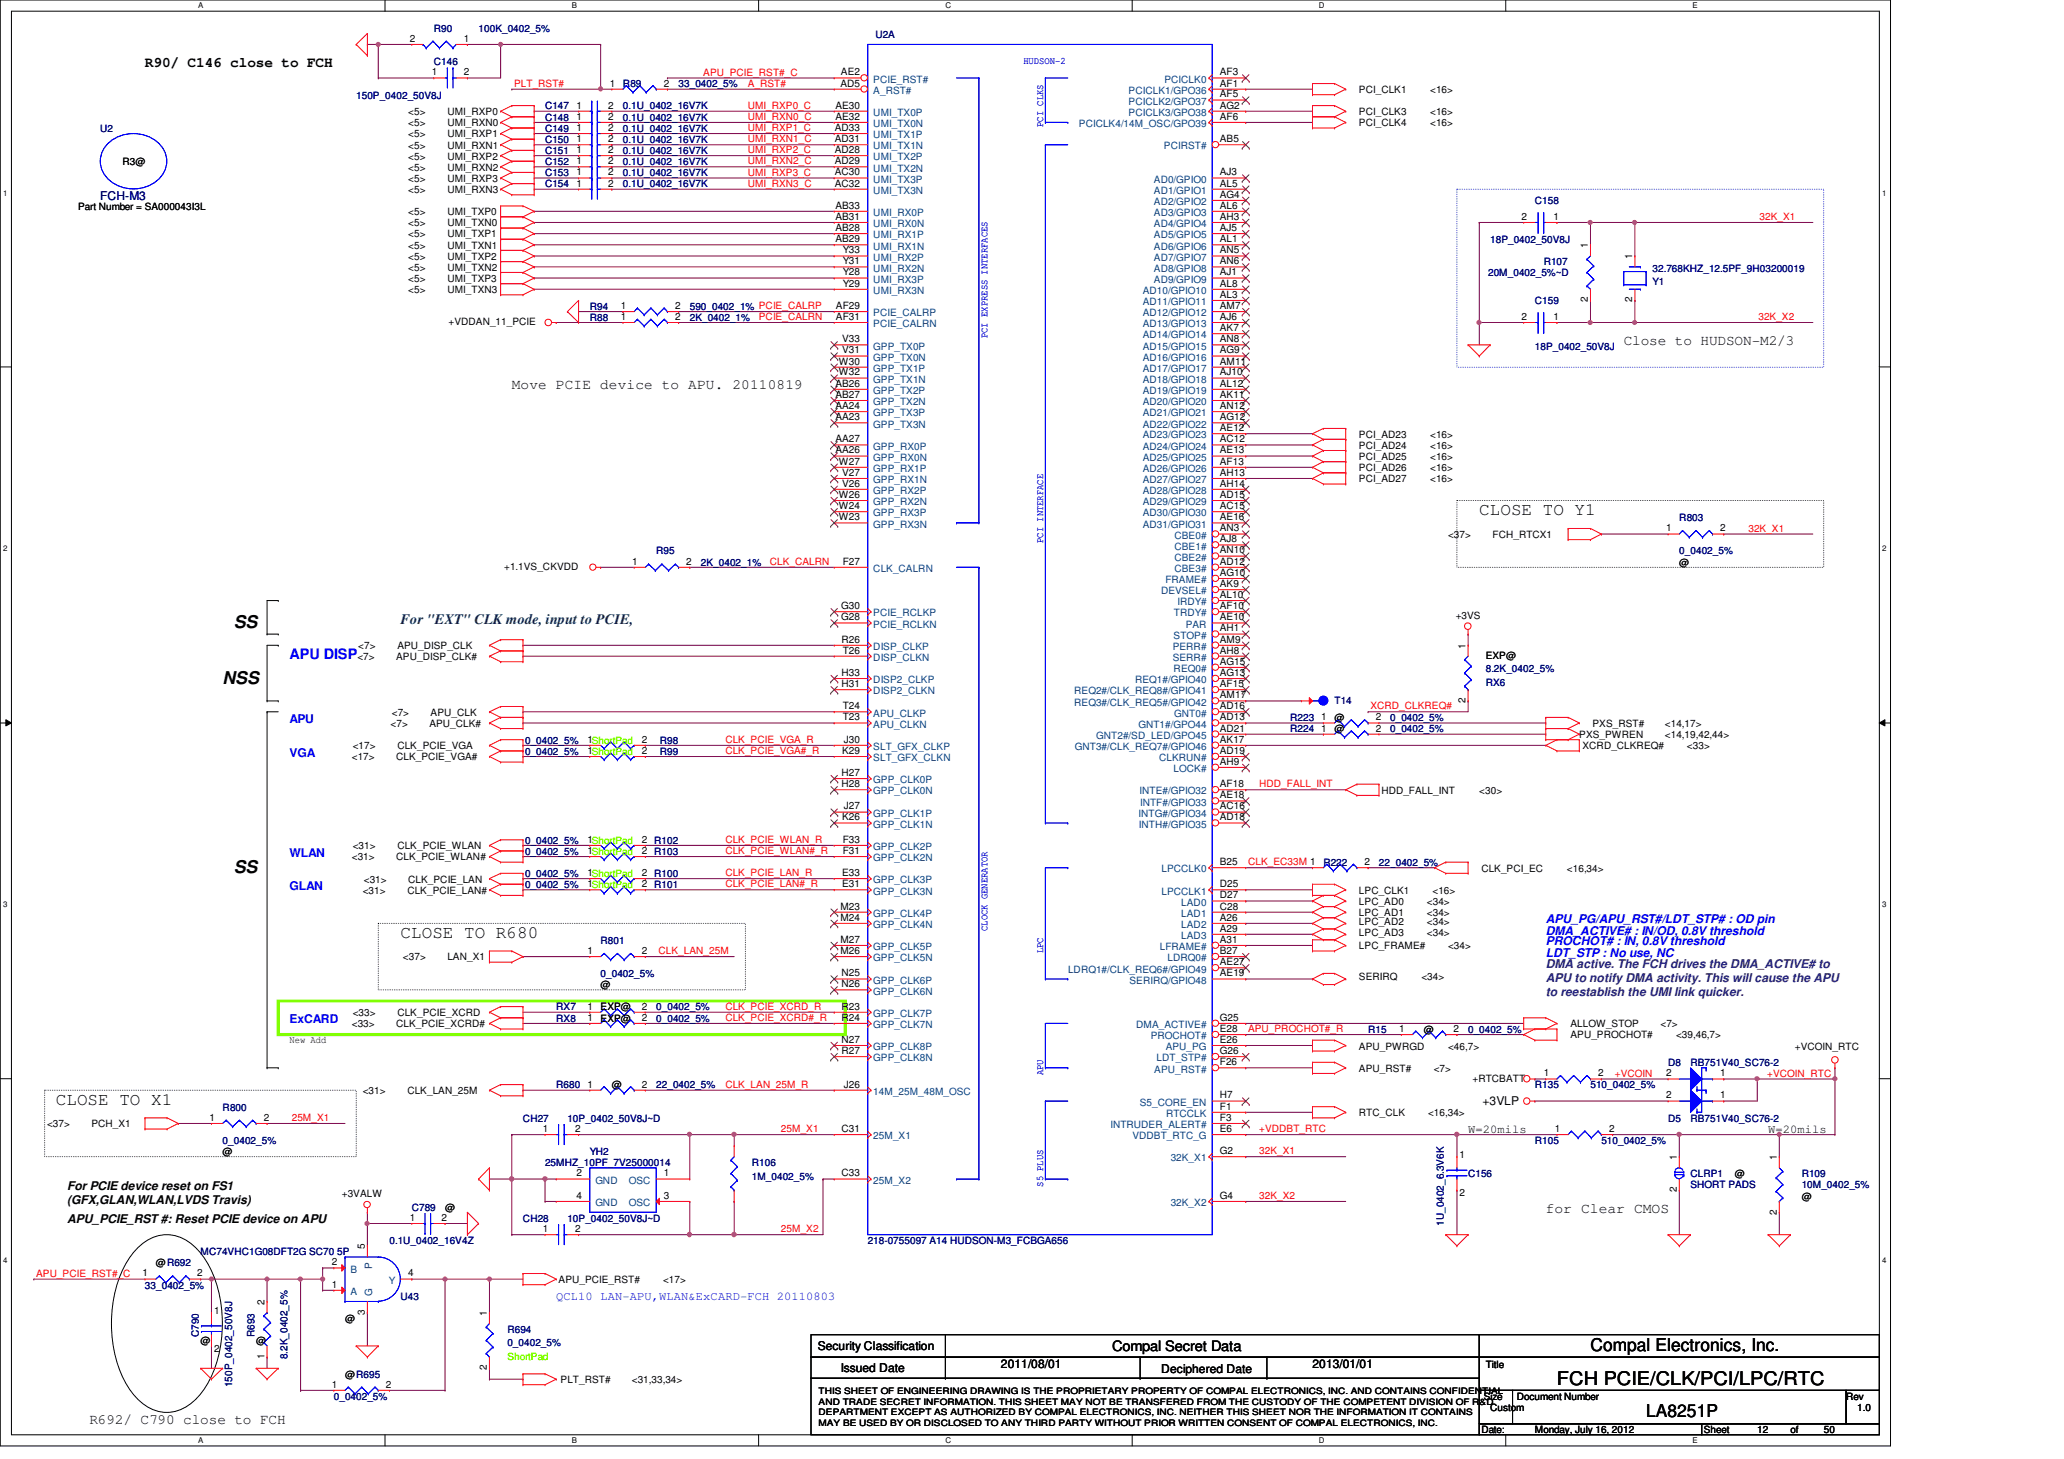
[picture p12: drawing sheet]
<svg xmlns="http://www.w3.org/2000/svg" width="297mm" height="210mm" viewBox="0 0 297 210" stroke-linecap="round" stroke-linejoin="round" font-family="sans-serif">
<defs><g id="words">
<text font-size="2.7" x="224.1" y="199.3">FCH PCIE/CLK/PCI/LPC/RTC</text>
<g font-size="2.5">
<text x="212.9" y="74.1">CLOSE TO Y1</text>
<text x="33.7" y="90.3">SS</text>
<text x="32" y="98.3">NSS</text>
<text x="33.7" y="125.6">SS</text>
<text x="57.7" y="134.9">CLOSE TO R680</text>
<text x="8" y="158.9">CLOSE TO X1</text>
<text x="228.9" y="194.3">Compal Electronics, Inc.</text>
<text x="236.9" y="203.9">LA8251P</text>
</g>
<g font-size="2.1">
<text x="20.9" y="9.7">R90/ C146 close to FCH</text>
<text x="233.7" y="49.6">Close to HUDSON-M2/3</text>
<text x="73.7" y="56">Move PCIE device to APU. 20110819</text>
<text x="222.5" y="174.5">for Clear CMOS</text>
<text x="160.1" y="194.4">Compal Secret Data</text>
<text x="12.9" y="204.9">R692/ C790 close to FCH</text>
</g>
<text font-size="2.1" fill="#004040" x="57.7" y="89.8">For &quot;EXT&quot; CLK mode, input to PCIE,</text>
<text font-size="2.1" fill="#00f" x="41.7" y="94.7">APU DISP</text>
<text font-size="1.7" fill="#000080" x="14.4" y="28.8">FCH-M3</text>
<g font-size="1.7" fill="#00f">
<text x="41.7" y="104">APU</text>
<text x="41.7" y="108.8">VGA</text>
<text x="41.7" y="123.2">WLAN</text>
<text x="41.7" y="128">GLAN</text>
<text x="222.5" y="134.5">DMA_ACTIVE# : IN/OD, 0.8V threshold</text>
<text x="222.5" y="132.8">APU_PG/APU_RST#/LDT_STP# : OD pin</text>
<text x="222.5" y="137.6">LDT_STP : No use, NC</text>
<text x="222.5" y="136">PROCHOT# : IN, 0.8V threshold</text>
<text x="41.7" y="147.2">ExCARD</text>
<text x="80" y="187">QCL10 LAN-APU,WLAN&amp;ExCARD-FCH 20110803</text>
</g>
<g font-size="1.7" fill="#400080">
<text x="222.5" y="139.2">DMA active. The FCH drives the DMA_ACTIVE# to</text>
<text x="222.5" y="141.3">APU to notify DMA activity. This will cause the APU</text>
<text x="222.5" y="143.3">to reestablish the UMI link quicker.</text>
</g>
<g font-size="1.7">
<text x="213.4" y="158.9">+3VLP</text>
<text x="211.3" y="163">W=20mils</text>
<text x="254.5" y="163">W=20mils</text>
<text x="9.6" y="171.2">For PCIE device reset on FS1</text>
<text x="9.6" y="173.3">(GFX,GLAN,WLAN,LVDS Travis)</text>
<text x="9.6" y="176">APU_PCIE_RST #: Reset PCIE device on APU</text>
<text x="117.7" y="194.3">Security Classification</text>
<text x="121" y="197.3">Issued Date</text>
<text x="144.1" y="196.8">2011/08/01</text>
<text x="167.1" y="197.5">Deciphered Date</text>
<text x="188.9" y="196.8">2013/01/01</text>
</g>
<g font-size="1.4" fill="#000080">
<text x="62.4" y="4.6">R90</text>
<text x="68.9" y="4.6">100K_0402_5%</text>
<text x="126" y="5.5">U2A</text>
<text x="62.4" y="9.4">C146</text>
<text x="51.3" y="14.2">150P_0402_50V8J</text>
<text x="78.4" y="17.4">C148</text>
<text x="78.4" y="15.7">C147</text>
<text x="89.7" y="12.6">R89</text>
<text x="89.7" y="17.4">0.1U_0402_16V7K</text>
<text x="89.7" y="15.7">0.1U_0402_16V7K</text>
<text x="97.7" y="12.6">33_0402_5%</text>
<text x="14.4" y="19">U2</text>
<text x="78.4" y="22.2">C151</text>
<text x="78.4" y="19">C149</text>
<text x="78.4" y="20.6">C150</text>
<text x="78.4" y="23.7">C152</text>
<text x="89.7" y="22.2">0.1U_0402_16V7K</text>
<text x="89.7" y="19">0.1U_0402_16V7K</text>
<text x="89.7" y="20.6">0.1U_0402_16V7K</text>
<text x="89.7" y="23.7">0.1U_0402_16V7K</text>
<text x="78.4" y="27">C154</text>
<text x="78.4" y="25.4">C153</text>
<text x="89.7" y="27">0.1U_0402_16V7K</text>
<text x="89.7" y="25.4">0.1U_0402_16V7K</text>
<text x="220.9" y="29.4">C158</text>
<text x="214.5" y="35">18P_0402_50V8J</text>
<text x="214.2" y="39.8">20M_0402_5%~D</text>
<text x="222.2" y="38.2">R107</text>
<text x="237.8" y="41.1">Y1</text>
<text x="237.8" y="39.1">32.768KHZ_12.5PF_9H03200019</text>
<text x="84.9" y="44.6">R94</text>
<text x="84.9" y="46.2">R88</text>
<text x="99.3" y="44.6">590_0402_1% PCIE_CALRP</text>
<text x="99.3" y="46.2">2K_0402_1%</text>
<text x="220.9" y="43.8">C159</text>
<text x="220.9" y="50.3">18P_0402_50V8J</text>
<text x="241.7" y="75">R803</text>
<text x="94.4" y="79.8">R95</text>
<text x="100.9" y="81.4">2K_0402_1%</text>
<text x="241.7" y="79.8">0_0402_5%</text>
<text x="192.1" y="101.2">T14</text>
<text x="213.8" y="98.6">RX6</text>
<text x="213.8" y="96.7">8.2K_0402_5%</text>
<text x="75.6" y="107">0_0402_5%</text>
<text x="95" y="107">R98</text>
<text x="185.7" y="103.8">R223</text>
<text x="185.7" y="105.4">R224</text>
<text x="200.1" y="103.8">0_0402_5%</text>
<text x="200.1" y="105.4">0_0402_5%</text>
<text x="75.6" y="108.6">0_0402_5%</text>
<text x="95" y="108.6">R99</text>
<text x="75.6" y="123">0_0402_5%</text>
<text x="75.6" y="121.4">0_0402_5%</text>
<text x="190.5" y="124.6">R222</text>
<text x="198.5" y="124.6">22_0402_5%</text>
<text x="75.6" y="127.8">0_0402_5%</text>
<text x="75.6" y="126.2">0_0402_5%</text>
<text x="86.4" y="135.8">R801</text>
<text x="86.4" y="140.6">0_0402_5%</text>
<text x="80" y="145.4">RX7</text>
<text x="80" y="147">RX8</text>
<text x="94.4" y="145.4">0_0402_5%</text>
<text x="94.4" y="147">0_0402_5%</text>
<text x="196.9" y="148.6">R15</text>
<text x="211.3" y="148.6">0_0402_5%</text>
<text x="240.1" y="153.4">D8</text>
<text x="243.3" y="153.4">RB751V40_SC76-2</text>
<text x="32" y="159.8">R800</text>
<text x="75.3" y="161.4">CH27</text>
<text x="80" y="156.6">R680</text>
<text x="81.7" y="161.4">10P_0402_50V8J~D</text>
<text x="94.4" y="156.6">22_0402_5%</text>
<text x="220.9" y="156.6">R135</text>
<text x="228.9" y="156.6">510_0402_5%</text>
<text x="240.1" y="161.4">D5</text>
<text x="243.3" y="161.4">RB751V40_SC76-2</text>
<text x="32" y="164.6">0_0402_5%</text>
<text x="78.4" y="167.8">25MHZ_10PF_7V25000014</text>
<text x="84.9" y="166.2">YH2</text>
<text x="108.2" y="167.8">R106</text>
<text x="220.9" y="164.6">R105</text>
<text x="230.5" y="164.6">510_0402_5%</text>
<text x="108.2" y="169.7">1M_0402_5%</text>
<text x="211.3" y="169.4">C156</text>
<text x="243.3" y="169.4">CLRP1</text>
<text x="243.3" y="171">SHORT PADS</text>
<text x="259.3" y="169.4">R109</text>
<text x="259.3" y="171">10M_0402_5%</text>
<text x="56" y="179">0.1U_0402_16V4Z</text>
<text x="59.3" y="174.2">C789</text>
<text x="75.3" y="175.8">CH28</text>
<text x="81.7" y="175.8">10P_0402_50V8J~D</text>
<text x="124.9" y="179">218-0755097 A14 HUDSON-M3_FCBGA656</text>
<text x="207.8" y="176.4" transform="rotate(-90 207.8 176.4)">1U_0402_6.3V6K</text>
<text x="20.9" y="185.4">33_0402_5%</text>
<text x="28.9" y="180.6">MC74VHC1G08DFT2G SC70 5P</text>
<text x="57.7" y="187">U43</text>
<text x="73" y="191.8">R694</text>
<text x="28.6" y="192.4" transform="rotate(-90 28.6 192.4)">C790</text>
<text x="36.6" y="192.4" transform="rotate(-90 36.6 192.4)">R693</text>
<text x="41.4" y="195.5" transform="rotate(-90 41.4 195.5)">8.2K_0402_5%</text>
<text x="73" y="193.7">0_0402_5%</text>
<text x="33.4" y="199.6" transform="rotate(-90 33.4 199.6)">150P_0402_50V8J</text>
<text x="48" y="201.4">0_0402_5%</text>
</g>
<g font-size="1.4">
<text x="59" y="6">2</text>
<text x="62.1" y="10.8">1</text>
<text x="66.8" y="6">1</text>
<text x="66.8" y="10.8">2</text>
<text x="121" y="10.8">AE2</text>
<text x="175.6" y="10.8">AF3</text>
<text x="58.8" y="16.6">&lt;5&gt;</text>
<text x="64.4" y="16.6">UMI_RXP0</text>
<text x="83" y="17.2">1</text>
<text x="83" y="15.6">1</text>
<text x="87.5" y="17.2">2</text>
<text x="87.5" y="15.6">2</text>
<text x="87.8" y="12.4">1</text>
<text x="95.5" y="12.4">2</text>
<text x="120.2" y="15.6">AE30</text>
<text x="120.2" y="17.2">AE32</text>
<text x="120.9" y="12.4">AD5</text>
<text x="175.6" y="12.4">AF1</text>
<text x="175.6" y="14">AF5</text>
<text x="175.6" y="15.6">AG2</text>
<text x="175.6" y="17.2">AF6</text>
<text x="195.6" y="16.6">PCI_CLK3</text>
<text x="195.6" y="13.4">PCI_CLK1</text>
<text x="205.8" y="16.6">&lt;16&gt;</text>
<text x="205.8" y="13.4">&lt;16&gt;</text>
<text x="17.6" y="23.7">R3@</text>
<text x="58.8" y="18.2">&lt;5&gt;</text>
<text x="58.8" y="19.8">&lt;5&gt;</text>
<text x="58.8" y="21.4">&lt;5&gt;</text>
<text x="58.8" y="23">&lt;5&gt;</text>
<text x="64.4" y="18.2">UMI_RXN0</text>
<text x="64.4" y="19.8">UMI_RXP1</text>
<text x="64.4" y="21.4">UMI_RXN1</text>
<text x="64.4" y="23">UMI_RXP2</text>
<text x="83" y="22">1</text>
<text x="83" y="18.8">1</text>
<text x="83" y="20.4">1</text>
<text x="83" y="23.6">1</text>
<text x="87.5" y="22">2</text>
<text x="87.5" y="18.8">2</text>
<text x="87.5" y="20.4">2</text>
<text x="87.5" y="23.6">2</text>
<text x="120.1" y="18.8">AD33</text>
<text x="120.1" y="20.4">AD31</text>
<text x="120.1" y="22">AD28</text>
<text x="120.1" y="23.6">AD29</text>
<text x="175.6" y="20.4">AB5</text>
<text x="195.6" y="18.2">PCI_CLK4</text>
<text x="205.8" y="18.2">&lt;16&gt;</text>
<text x="58.8" y="24.6">&lt;5&gt;</text>
<text x="58.8" y="26.2">&lt;5&gt;</text>
<text x="58.8" y="27.8">&lt;5&gt;</text>
<text x="64.4" y="24.6">UMI_RXN2</text>
<text x="64.4" y="26.2">UMI_RXP3</text>
<text x="64.4" y="27.8">UMI_RXN3</text>
<text x="83" y="26.8">1</text>
<text x="83" y="25.2">1</text>
<text x="87.5" y="26.8">2</text>
<text x="87.5" y="25.2">2</text>
<text x="120.1" y="25.2">AC30</text>
<text x="120.1" y="26.8">AC32</text>
<text x="175.6" y="25.2">AJ3</text>
<text x="175.6" y="26.8">AL5</text>
<text x="175.6" y="28.4">AG4</text>
<text x="11.3" y="30.2">Part Number = SA000043I3L</text>
<text x="58.8" y="31">&lt;5&gt;</text>
<text x="58.8" y="32.6">&lt;5&gt;</text>
<text x="58.8" y="34.2">&lt;5&gt;</text>
<text x="58.8" y="35.8">&lt;5&gt;</text>
<text x="64.4" y="31">UMI_TXP0</text>
<text x="64.4" y="32.6">UMI_TXN0</text>
<text x="64.4" y="34.2">UMI_TXP1</text>
<text x="64.4" y="35.8">UMI_TXN1</text>
<text x="120.2" y="30">AB33</text>
<text x="120.2" y="31.6">AB31</text>
<text x="120.2" y="33.2">AB28</text>
<text x="120.2" y="34.8">AB29</text>
<text x="175.6" y="30">AL6</text>
<text x="175.6" y="31.6">AH3</text>
<text x="175.6" y="33.2">AJ5</text>
<text x="175.6" y="34.8">AL1</text>
<text x="219" y="31.6">2</text>
<text x="223.6" y="31.6">1</text>
<text x="228.5" y="35.7" transform="rotate(-90 228.5 35.7)">1</text>
<text x="58.8" y="37.4">&lt;5&gt;</text>
<text x="58.8" y="39">&lt;5&gt;</text>
<text x="58.8" y="40.6">&lt;5&gt;</text>
<text x="64.4" y="37.4">UMI_TXP2</text>
<text x="64.4" y="39">UMI_TXN2</text>
<text x="64.4" y="40.6">UMI_TXP3</text>
<text x="121.3" y="36.4">Y33</text>
<text x="121.3" y="38">Y31</text>
<text x="121.3" y="39.6">Y28</text>
<text x="121.3" y="41.2">Y29</text>
<text x="175.6" y="36.4">AN5</text>
<text x="175.6" y="38">AN6</text>
<text x="175.6" y="39.6">AJ1</text>
<text x="175.6" y="41.2">AL8</text>
<text x="234.9" y="37.3" transform="rotate(-90 234.9 37.3)">1</text>
<text x="58.8" y="42.2">&lt;5&gt;</text>
<text x="64.4" y="42.2">UMI_TXN3</text>
<text x="64.6" y="46.8">+VDDAN_11_PCIE</text>
<text x="89.4" y="44.4">1</text>
<text x="89.4" y="46">1</text>
<text x="97.2" y="44.4">2</text>
<text x="97.2" y="46">2</text>
<text x="120.3" y="44.4">AF29</text>
<text x="120.3" y="46">AF31</text>
<text x="175.6" y="42.8">AL3</text>
<text x="175.6" y="44.4">AM7</text>
<text x="175.6" y="46">AJ6</text>
<text x="175.6" y="47.6">AK7</text>
<text x="219" y="46">2</text>
<text x="223.6" y="46">1</text>
<text x="228.5" y="43.5" transform="rotate(-90 228.5 43.5)">2</text>
<text x="234.9" y="43.5" transform="rotate(-90 234.9 43.5)">2</text>
<text x="120.7" y="52.5">W30</text>
<text x="121.2" y="49.2">V33</text>
<text x="121.2" y="50.8">V31</text>
<text x="175.6" y="49.2">AN8</text>
<text x="175.6" y="50.8">AG9</text>
<text x="175.6" y="52.5">AM11</text>
<text x="120.2" y="55.6">AB26</text>
<text x="120.2" y="57.2">AB27</text>
<text x="120.2" y="58.8">AA24</text>
<text x="120.7" y="54">W32</text>
<text x="175.6" y="54">AJ10</text>
<text x="175.6" y="55.6">AL12</text>
<text x="175.6" y="57.2">AK11</text>
<text x="175.6" y="58.8">AN12</text>
<text x="120.2" y="60.5">AA23</text>
<text x="120.2" y="63.6">AA27</text>
<text x="120.2" y="65.2">AA26</text>
<text x="175.6" y="60.5">AG12</text>
<text x="175.6" y="62">AE12</text>
<text x="175.6" y="63.6">AC12</text>
<text x="175.6" y="65.2">AE13</text>
<text x="195.6" y="64.6">PCI_AD24</text>
<text x="195.6" y="63">PCI_AD23</text>
<text x="205.8" y="64.6">&lt;16&gt;</text>
<text x="205.8" y="63">&lt;16&gt;</text>
<text x="120.7" y="66.8">W27</text>
<text x="120.7" y="71.6">W26</text>
<text x="121.2" y="68.5">V27</text>
<text x="121.2" y="70">V26</text>
<text x="175.6" y="66.8">AF13</text>
<text x="175.6" y="68.5">AH13</text>
<text x="175.6" y="70">AH14</text>
<text x="175.6" y="71.6">AD15</text>
<text x="195.6" y="69.4">PCI_AD27</text>
<text x="195.6" y="67.8">PCI_AD26</text>
<text x="195.6" y="66.2">PCI_AD25</text>
<text x="205.8" y="69.4">&lt;16&gt;</text>
<text x="205.8" y="67.8">&lt;16&gt;</text>
<text x="205.8" y="66.2">&lt;16&gt;</text>
<text x="120.7" y="73.2">W24</text>
<text x="120.7" y="74.8">W23</text>
<text x="175.6" y="73.2">AC15</text>
<text x="175.6" y="74.8">AE16</text>
<text x="175.6" y="76.5">AN3</text>
<text x="208.4" y="77.4">&lt;37&gt;</text>
<text x="214.8" y="77.4">FCH_RTCX1</text>
<text x="239.8" y="76.5">1</text>
<text x="247.6" y="76.5">2</text>
<text x="72.6" y="82">+1.1VS_CKVDD</text>
<text x="91" y="81.2">1</text>
<text x="98.8" y="81.2">2</text>
<text x="121.3" y="81.2">F27</text>
<text x="175.6" y="78">AJ8</text>
<text x="175.6" y="79.6">AN10</text>
<text x="175.6" y="81.2">AD12</text>
<text x="175.6" y="82.8">AG10</text>
<text x="241.7" y="81.4">@</text>
<text x="121.1" y="87.6">G30</text>
<text x="121.1" y="89.2">G28</text>
<text x="175.6" y="84.5">AK9</text>
<text x="175.6" y="86">AL10</text>
<text x="175.6" y="87.6">AF10</text>
<text x="175.6" y="89.2">AE10</text>
<text x="209.5" y="89.1">+3VS</text>
<text x="51.4" y="95">&lt;7&gt;</text>
<text x="51.6" y="93.4">&lt;7&gt;</text>
<text x="57" y="95">APU_DISP_CLK#</text>
<text x="57.2" y="93.4">APU_DISP_CLK</text>
<text x="121.1" y="92.5">R26</text>
<text x="121.3" y="94">T26</text>
<text x="175.6" y="90.8">AH1</text>
<text x="175.6" y="92.5">AM9</text>
<text x="175.6" y="94">AH8</text>
<text x="175.6" y="95.6">AG15</text>
<text x="210.9" y="93.3" transform="rotate(-90 210.9 93.3)">1</text>
<text x="213.8" y="94.8">EXP@</text>
<text x="121.1" y="97.2">H33</text>
<text x="121.1" y="98.8">H31</text>
<text x="175.6" y="97.2">AG13</text>
<text x="175.6" y="98.8">AF15</text>
<text x="175.6" y="100.5">AM17</text>
<text x="210.9" y="101.1" transform="rotate(-90 210.9 101.1)">2</text>
<text x="50.8" y="107.8">&lt;17&gt;</text>
<text x="56.2" y="104.6">&lt;7&gt;</text>
<text x="56.4" y="103">&lt;7&gt;</text>
<text x="57.2" y="107.8">CLK_PCIE_VGA</text>
<text x="61.8" y="104.6">APU_CLK#</text>
<text x="62" y="103">APU_CLK</text>
<text x="84.5" y="106.8">1ShortPad</text>
<text x="92.4" y="106.8">2</text>
<text x="121.3" y="102">T24</text>
<text x="121.3" y="103.6">T23</text>
<text x="121.5" y="106.8">J30</text>
<text x="175.6" y="102">AD16</text>
<text x="175.6" y="103.6">AD13</text>
<text x="175.6" y="105.2">AD21</text>
<text x="175.6" y="106.8">AK17</text>
<text x="190.2" y="103.6">1</text>
<text x="190.2" y="105.2">1</text>
<text x="192.1" y="103.8">@</text>
<text x="192.1" y="105.4">@</text>
<text x="198" y="103.6">2</text>
<text x="198" y="105.2">2</text>
<text x="227.3" y="106.2">PXS_PWREN</text>
<text x="227.7" y="107.8">XCRD_CLKREQ#</text>
<text x="229.2" y="104.6">PXS_RST#</text>
<text x="239.6" y="104.6">&lt;14,17&gt;</text>
<text x="239.6" y="106.2">&lt;14,19,42,44&gt;</text>
<text x="242.8" y="107.8">&lt;33&gt;</text>
<text x="50.6" y="109.4">&lt;17&gt;</text>
<text x="57" y="109.4">CLK_PCIE_VGA#</text>
<text x="84.5" y="108.5">1ShortPad</text>
<text x="92.4" y="108.5">2</text>
<text x="121.1" y="111.6">H27</text>
<text x="121.1" y="113.2">H28</text>
<text x="121.2" y="108.5">K29</text>
<text x="175.6" y="108.5">AD19</text>
<text x="175.6" y="110">AH9</text>
<text x="175.6" y="113.2">AF18</text>
<text x="121.2" y="118">K26</text>
<text x="121.5" y="116.5">J27</text>
<text x="175.6" y="114.9">AE18</text>
<text x="175.6" y="116.5">AC16</text>
<text x="175.6" y="118">AD18</text>
<text x="198.8" y="114.2">HDD_FALL_INT</text>
<text x="212.9" y="114.2">&lt;30&gt;</text>
<text x="50.6" y="123.8">&lt;31&gt;</text>
<text x="50.8" y="122.2">&lt;31&gt;</text>
<text x="57" y="123.8">CLK_PCIE_WLAN#</text>
<text x="57.2" y="122.2">CLK_PCIE_WLAN</text>
<text x="84.5" y="122.9">1ShortPad</text>
<text x="84.5" y="121.2">1ShortPad</text>
<text x="92.4" y="122.9">2 R103</text>
<text x="92.4" y="121.2">2 R102</text>
<text x="121.3" y="121.2">F33</text>
<text x="121.3" y="122.9">F31</text>
<text x="175.6" y="124.5">B25</text>
<text x="196.4" y="124.5">2</text>
<text x="213.2" y="125.4">CLK_PCI_EC</text>
<text x="225.5" y="125.4">&lt;16,34&gt;</text>
<text x="52.2" y="128.6">&lt;31&gt;</text>
<text x="52.4" y="127">&lt;31&gt;</text>
<text x="58.6" y="128.6">CLK_PCIE_LAN#</text>
<text x="58.8" y="127">CLK_PCIE_LAN</text>
<text x="84.5" y="127.6">1ShortPad</text>
<text x="84.5" y="126">1ShortPad</text>
<text x="92.4" y="127.6">2 R101</text>
<text x="92.4" y="126">2 R100</text>
<text x="120.9" y="130.9">M23</text>
<text x="121.2" y="126">E33</text>
<text x="121.2" y="127.6">E31</text>
<text x="175.6" y="127.6">D25</text>
<text x="175.6" y="129.2">D27</text>
<text x="175.6" y="130.9">C28</text>
<text x="195.6" y="128.6">LPC_CLK1</text>
<text x="195.6" y="130.2">LPC_AD0</text>
<text x="195.6" y="131.8">LPC_AD1</text>
<text x="205.4" y="130.2">&lt;34&gt;</text>
<text x="205.4" y="131.8">&lt;34&gt;</text>
<text x="206.2" y="128.6">&lt;16&gt;</text>
<text x="84.5" y="137.2">1</text>
<text x="92.4" y="137.2">2</text>
<text x="120.9" y="132.5">M24</text>
<text x="120.9" y="135.6">M27</text>
<text x="120.9" y="137.2">M26</text>
<text x="175.6" y="132.5">A26</text>
<text x="175.6" y="134">A29</text>
<text x="175.6" y="135.6">A31</text>
<text x="175.6" y="137.2">B27</text>
<text x="195.6" y="133.1">LPC_AD2</text>
<text x="195.6" y="134.7">LPC_AD3</text>
<text x="195.6" y="136.6">LPC_FRAME#</text>
<text x="205.4" y="133.1">&lt;34&gt;</text>
<text x="205.4" y="134.7">&lt;34&gt;</text>
<text x="208.4" y="136.6">&lt;34&gt;</text>
<text x="58" y="138.2">&lt;37&gt;</text>
<text x="64.4" y="138.2">LAN_X1</text>
<text x="86.4" y="142.2">@</text>
<text x="121.1" y="140.5">N25</text>
<text x="121.1" y="142">N26</text>
<text x="175.6" y="138.9">AE27</text>
<text x="175.6" y="140.5">AE19</text>
<text x="195.6" y="141.1">SERIRQ</text>
<text x="204.6" y="141.1">&lt;34&gt;</text>
<text x="50.6" y="147.8">&lt;33&gt;</text>
<text x="50.8" y="146.2">&lt;33&gt;</text>
<text x="57" y="147.8">CLK_PCIE_XCRD#</text>
<text x="57.2" y="146.2">CLK_PCIE_XCRD</text>
<text x="84.5" y="145.2">1</text>
<text x="84.5" y="146.9">1</text>
<text x="86.4" y="145.4">EXP@</text>
<text x="86.4" y="147">EXP@</text>
<text x="92.4" y="145.2">2</text>
<text x="92.4" y="146.9">2</text>
<text x="121.1" y="145.2">R23</text>
<text x="121.1" y="146.9">R24</text>
<text x="175.6" y="146.9">G25</text>
<text x="175.6" y="148.5">E28</text>
<text x="201.4" y="148.5">1</text>
<text x="204.9" y="148.6">@</text>
<text x="209.2" y="148.5">2</text>
<text x="226" y="147.8">ALLOW_STOP</text>
<text x="226" y="149.4">APU_PROCHOT#</text>
<text x="239" y="147.8">&lt;7&gt;</text>
<text x="241.2" y="149.4">&lt;39,46,7&gt;</text>
<text x="41.7" y="150">New Add</text>
<text x="121.1" y="150">N27</text>
<text x="121.1" y="151.6">R27</text>
<text x="175.6" y="150">E26</text>
<text x="175.6" y="151.6">G26</text>
<text x="175.6" y="153.2">F26</text>
<text x="195.6" y="154.2">APU_RST#</text>
<text x="195.6" y="151">APU_PWRGD</text>
<text x="206.3" y="154.2">&lt;7&gt;</text>
<text x="208.4" y="151">&lt;46,7&gt;</text>
<text x="211.9" y="155.6">+RTCBATT</text>
<text x="222.2" y="154.9">1</text>
<text x="230" y="154.9">2</text>
<text x="239.8" y="154.9">2</text>
<text x="247.6" y="154.9">1</text>
<text x="258.3" y="151.1">+VCOIN_RTC</text>
<text x="30.1" y="161.2">1</text>
<text x="38" y="161.2">2</text>
<text x="52.2" y="157.4">&lt;31&gt;</text>
<text x="58.6" y="157.4">CLK_LAN_25M</text>
<text x="84.5" y="156.5">1</text>
<text x="88" y="156.6">@</text>
<text x="92.4" y="156.5">2</text>
<text x="121.5" y="156.5">J26</text>
<text x="175.6" y="158">H7</text>
<text x="175.6" y="159.6">F1</text>
<text x="175.6" y="161.2">F3</text>
<text x="195.6" y="160.6">RTC_CLK</text>
<text x="205.5" y="160.6">&lt;16,34&gt;</text>
<text x="239.8" y="158">2</text>
<text x="247.6" y="158">1</text>
<text x="6.8" y="162.2">&lt;37&gt;</text>
<text x="13.2" y="162.2">PCH_X1</text>
<text x="32" y="166.2">@</text>
<text x="78.1" y="162.9">1</text>
<text x="82.8" y="162.9">2</text>
<text x="121.1" y="162.9">C31</text>
<text x="175.6" y="162.9">E6</text>
<text x="175.6" y="166">G2</text>
<text x="210.1" y="166.6">1</text>
<text x="223.8" y="162.9">1</text>
<text x="231.6" y="162.9">2</text>
<text x="241.3" y="166.9" transform="rotate(-90 241.3 166.9)">1</text>
<text x="255.7" y="166.9" transform="rotate(-90 255.7 166.9)">1</text>
<text x="49.2" y="172.3">+3VALW</text>
<text x="83" y="169.2">2</text>
<text x="83" y="172.5">4</text>
<text x="95.5" y="169.2">1</text>
<text x="95.5" y="172.5">3</text>
<text x="121.1" y="169.2">C33</text>
<text x="175.6" y="172.5">G4</text>
<text x="210.1" y="172.1">2</text>
<text x="241.3" y="171.5" transform="rotate(-90 241.3 171.5)">2</text>
<text x="249.7" y="169.4">@</text>
<text x="259.3" y="172.6">@</text>
<text x="52.5" y="179.7" transform="rotate(-90 52.5 179.7)">5</text>
<text x="59" y="175.6">1</text>
<text x="63.5" y="175.6">2</text>
<text x="64" y="174.2">@</text>
<text x="78.1" y="177.2">1</text>
<text x="82.8" y="177.2">2</text>
<text x="255.7" y="174.8" transform="rotate(-90 255.7 174.8)">2</text>
<text x="20.5" y="183.6">1</text>
<text x="22.4" y="182.2">@R692</text>
<text x="28.4" y="183.6">2</text>
<text x="47.7" y="182">2</text>
<text x="47.7" y="185.3">1</text>
<text x="58.8" y="183.6">4</text>
<text x="80.4" y="184.6">APU_PCIE_RST#</text>
<text x="95.4" y="184.6">&lt;17&gt;</text>
<text x="30.8" y="189">1</text>
<text x="38.1" y="187.7" transform="rotate(-90 38.1 187.7)">2</text>
<text x="49.7" y="190.2">@</text>
<text x="52.5" y="189.1" transform="rotate(-90 52.5 189.1)">3</text>
<text x="70.1" y="189.3" transform="rotate(-90 70.1 189.3)">1</text>
<text x="28.9" y="193.4">@</text>
<text x="30.8" y="194.5">2</text>
<text x="36.9" y="193.4">@</text>
<text x="38.1" y="195.5" transform="rotate(-90 38.1 195.5)">1</text>
<text x="70.1" y="197.1" transform="rotate(-90 70.1 197.1)">2</text>
<text x="213.8" y="196.8">Title</text>
<text x="47.7" y="199.6">1</text>
<text x="49.7" y="198.2">@R695</text>
<text x="55.5" y="199.6">2</text>
<text x="80.7" y="199">PLT_RST#</text>
<text x="90.9" y="199">&lt;31,33,34&gt;</text>
<text x="213.5" y="201.4">Size</text>
<text x="214.5" y="203">Custom</text>
<text x="218.3" y="201.4">Document Number</text>
<text x="265.7" y="201.4">Rev</text>
<text x="267.3" y="203">1.0</text>
<text x="213.2" y="206.2">Date:</text>
<text x="220.9" y="206.2">Monday, July 16, 2012</text>
<text x="245.2" y="206.2">Sheet</text>
<text x="252.9" y="206.2">12</text>
<text x="257.7" y="206.2">of</text>
<text x="262.5" y="206.2">50</text>
</g>
<g font-size="1.4" fill="#f00">
<text x="101.2" y="10.9">APU_PCIE_RST#_C</text>
<text x="74" y="12.5">PLT_RST#</text>
<text x="107.6" y="12.5">A_RST#</text>
<text x="107.6" y="15.7">UMI_RXP0_C</text>
<text x="107.6" y="17.3">UMI_RXN0_C</text>
<text x="107.6" y="18.9">UMI_RXP1_C</text>
<text x="107.6" y="20.5">UMI_RXN1_C</text>
<text x="107.6" y="22.1">UMI_RXP2_C</text>
<text x="107.6" y="23.7">UMI_RXN2_C</text>
<text x="107.6" y="25.3">UMI_RXP3_C</text>
<text x="107.6" y="26.9">UMI_RXN3_C</text>
<text x="253.2" y="31.7">32K_X1</text>
<text x="109.2" y="46.1">PCIE_CALRN</text>
<text x="253.1" y="46.1">32K_X2</text>
<text x="251.6" y="76.5">32K_X1</text>
<text x="110.8" y="81.3">CLK_CALRN</text>
<text x="104.4" y="106.9">CLK_PCIE_VGA_R</text>
<text x="197.2" y="102.1">XCRD_CLKREQ#</text>
<text x="104.4" y="108.5">CLK_PCIE_VGA#_R</text>
<text x="181.2" y="113.3">HDD_FALL_INT</text>
<text x="104.4" y="122.9">CLK_PCIE_WLAN#_R</text>
<text x="104.4" y="121.3">CLK_PCIE_WLAN_R</text>
<text x="179.6" y="124.5">CLK_EC33M 1</text>
<text x="104.4" y="127.7">CLK_PCIE_LAN#_R</text>
<text x="104.4" y="126.1">CLK_PCIE_LAN_R</text>
<text x="94.8" y="137.3">CLK_LAN_25M</text>
<text x="104.4" y="145.3">CLK_PCIE_XCRD_R</text>
<text x="104.4" y="146.9">CLK_PCIE_XCRD#_R</text>
<text x="179.6" y="148.5">APU_PROCHOT#_R</text>
<text x="232.4" y="154.9">+VCOIN</text>
<text x="254.3" y="154.9">+VCOIN_RTC</text>
<text x="42" y="161.3">25M_X1</text>
<text x="104.4" y="156.5">CLK_LAN_25M_R</text>
<text x="112.4" y="162.9">25M_X1</text>
<text x="181.2" y="166.1">32K_X1</text>
<text x="181.2" y="162.9">+VDDBT_RTC</text>
<text x="181.2" y="172.5">32K_X2</text>
<text x="112.4" y="177.3">25M_X2</text>
<text x="5.2" y="183.7">APU_PCIE_RST#_C</text>
</g>
<g font-size="1.4" fill="#004080">
<text x="125.7" y="11.9">PCIE_RST#</text>
<text x="167.6" y="11.9">PCICLK0</text>
<text x="125.7" y="13.5">A_RST#</text>
<text x="125.7" y="16.7">UMI_TX0P</text>
<text x="162.4" y="13.5">PCICLK1/GPO36</text>
<text x="162.4" y="15.1">PCICLK2/GPO37</text>
<text x="162.4" y="16.7">PCICLK3/GPO38</text>
<text x="125.7" y="18.3">UMI_TX0N</text>
<text x="125.7" y="19.9">UMI_TX1P</text>
<text x="125.7" y="21.5">UMI_TX1N</text>
<text x="125.7" y="23.1">UMI_TX2P</text>
<text x="155.3" y="18.3">PCICLK4/14M_OSC/GPO39</text>
<text x="167.5" y="21.5">PCIRST#</text>
<text x="125.7" y="24.7">UMI_TX2N</text>
<text x="125.7" y="26.3">UMI_TX3P</text>
<text x="125.7" y="27.9">UMI_TX3N</text>
<text x="166.1" y="26.3">AD0/GPIO0</text>
<text x="166.1" y="27.9">AD1/GPIO1</text>
<text x="166.1" y="29.5">AD2/GPIO2</text>
<text x="125.7" y="31.1">UMI_RX0P</text>
<text x="125.7" y="32.7">UMI_RX0N</text>
<text x="125.7" y="34.3">UMI_RX1P</text>
<text x="125.7" y="35.9">UMI_RX1N</text>
<text x="166.1" y="31.1">AD3/GPIO3</text>
<text x="166.1" y="32.7">AD4/GPIO4</text>
<text x="166.1" y="34.3">AD5/GPIO5</text>
<text x="166.1" y="35.9">AD6/GPIO6</text>
<text x="125.7" y="37.5">UMI_RX2P</text>
<text x="125.7" y="39.1">UMI_RX2N</text>
<text x="125.7" y="40.7">UMI_RX3P</text>
<text x="166.1" y="37.5">AD7/GPIO7</text>
<text x="166.1" y="39.1">AD8/GPIO8</text>
<text x="166.1" y="40.7">AD9/GPIO9</text>
<text x="125.7" y="42.3">UMI_RX3N</text>
<text x="125.7" y="45.5">PCIE_CALRP</text>
<text x="125.7" y="47.1">PCIE_CALRN</text>
<text x="164.5" y="42.3">AD10/GPIO10</text>
<text x="164.5" y="43.9">AD11/GPIO11</text>
<text x="164.5" y="45.5">AD12/GPIO12</text>
<text x="164.5" y="47.1">AD13/GPIO13</text>
<text x="125.7" y="50.3">GPP_TX0P</text>
<text x="125.7" y="51.9">GPP_TX0N</text>
<text x="125.7" y="53.5">GPP_TX1P</text>
<text x="164.5" y="48.7">AD14/GPIO14</text>
<text x="164.5" y="50.3">AD15/GPIO15</text>
<text x="164.5" y="51.9">AD16/GPIO16</text>
<text x="164.5" y="53.5">AD17/GPIO17</text>
<text x="125.7" y="55.1">GPP_TX1N</text>
<text x="125.7" y="56.7">GPP_TX2P</text>
<text x="125.7" y="58.3">GPP_TX2N</text>
<text x="125.7" y="59.9">GPP_TX3P</text>
<text x="164.5" y="55.1">AD18/GPIO18</text>
<text x="164.5" y="56.7">AD19/GPIO19</text>
<text x="164.5" y="58.3">AD20/GPIO20</text>
<text x="164.5" y="59.9">AD21/GPIO21</text>
<text x="125.7" y="61.5">GPP_TX3N</text>
<text x="125.7" y="64.7">GPP_RX0P</text>
<text x="164.5" y="61.5">AD22/GPIO22</text>
<text x="164.5" y="63.1">AD23/GPIO23</text>
<text x="164.5" y="64.7">AD24/GPIO24</text>
<text x="125.7" y="66.3">GPP_RX0N</text>
<text x="125.7" y="67.9">GPP_RX1P</text>
<text x="125.7" y="69.5">GPP_RX1N</text>
<text x="125.7" y="71.1">GPP_RX2P</text>
<text x="164.5" y="66.3">AD25/GPIO25</text>
<text x="164.5" y="67.9">AD26/GPIO26</text>
<text x="164.5" y="69.5">AD27/GPIO27</text>
<text x="164.5" y="71.1">AD28/GPIO28</text>
<text x="125.7" y="72.7">GPP_RX2N</text>
<text x="125.7" y="74.3">GPP_RX3P</text>
<text x="125.7" y="75.9">GPP_RX3N</text>
<text x="164.5" y="72.7">AD29/GPIO29</text>
<text x="164.5" y="74.3">AD30/GPIO30</text>
<text x="164.5" y="75.9">AD31/GPIO31</text>
<text x="169" y="77.5">CBE0#</text>
<text x="125.7" y="82.3">CLK_CALRN</text>
<text x="167.7" y="83.9">FRAME#</text>
<text x="169" y="79.1">CBE1#</text>
<text x="169" y="80.7">CBE2#</text>
<text x="169" y="82.3">CBE3#</text>
<text x="125.7" y="88.7">PCIE_RCLKP</text>
<text x="167.1" y="85.5">DEVSEL#</text>
<text x="168.9" y="88.7">TRDY#</text>
<text x="169.5" y="87.1">IRDY#</text>
<text x="125.7" y="90.3">PCIE_RCLKN</text>
<text x="125.7" y="93.5">DISP_CLKP</text>
<text x="125.7" y="95.1">DISP_CLKN</text>
<text x="168.8" y="93.5">PERR#</text>
<text x="168.8" y="95.1">SERR#</text>
<text x="168.9" y="91.9">STOP#</text>
<text x="170.6" y="90.3">PAR</text>
<text x="125.7" y="98.3">DISP2_CLKP</text>
<text x="125.7" y="99.9">DISP2_CLKN</text>
<text x="154.6" y="99.9">REQ2#/CLK_REQ8#/GPIO41</text>
<text x="154.6" y="101.5">REQ3#/CLK_REQ5#/GPIO42</text>
<text x="163.4" y="98.3">REQ1#/GPIO40</text>
<text x="168.9" y="96.7">REQ0#</text>
<text x="125.7" y="103.1">APU_CLKP</text>
<text x="125.7" y="104.7">APU_CLKN</text>
<text x="125.7" y="107.9">SLT_GFX_CLKP</text>
<text x="154.7" y="107.9">GNT3#/CLK_REQ7#/GPIO46</text>
<text x="157.8" y="106.3">GNT2#/SD_LED/GPO45</text>
<text x="163.8" y="104.7">GNT1#/GPO44</text>
<text x="169" y="103.1">GNT0#</text>
<text x="125.7" y="109.5">SLT_GFX_CLKN</text>
<text x="125.7" y="112.7">GPP_CLK0P</text>
<text x="166.8" y="109.5">CLKRUN#</text>
<text x="168.9" y="111.1">LOCK#</text>
<text x="125.7" y="114.3">GPP_CLK0N</text>
<text x="125.7" y="117.5">GPP_CLK1P</text>
<text x="125.7" y="119.1">GPP_CLK1N</text>
<text x="163.9" y="117.5">INTG#/GPIO34</text>
<text x="163.9" y="119.1">INTH#/GPIO35</text>
<text x="164" y="114.3">INTE#/GPIO32</text>
<text x="164.1" y="115.9">INTF#/GPIO33</text>
<text x="125.7" y="122.3">GPP_CLK2P</text>
<text x="125.7" y="123.9">GPP_CLK2N</text>
<text x="167.2" y="125.5">LPCCLK0</text>
<text x="125.7" y="127.1">GPP_CLK3P</text>
<text x="125.7" y="128.7">GPP_CLK3N</text>
<text x="125.7" y="131.9">GPP_CLK4P</text>
<text x="167.2" y="128.7">LPCCLK1</text>
<text x="170" y="130.3">LAD0</text>
<text x="170" y="131.9">LAD1</text>
<text x="125.7" y="133.5">GPP_CLK4N</text>
<text x="125.7" y="136.7">GPP_CLK5P</text>
<text x="166.9" y="136.7">LFRAME#</text>
<text x="170" y="133.5">LAD2</text>
<text x="170" y="135.1">LAD3</text>
<text x="125.7" y="138.3">GPP_CLK5N</text>
<text x="125.7" y="141.5">GPP_CLK6P</text>
<text x="125.7" y="143.1">GPP_CLK6N</text>
<text x="153.7" y="139.9">LDRQ1#/CLK_REQ6#/GPIO49</text>
<text x="162.6" y="141.5">SERIRQ/GPIO48</text>
<text x="168" y="138.3">LDRQ0#</text>
<text x="125.7" y="146.3">GPP_CLK7P</text>
<text x="125.7" y="147.9">GPP_CLK7N</text>
<text x="163.5" y="147.9">DMA_ACTIVE#</text>
<text x="165.6" y="149.5">PROCHOT#</text>
<text x="125.7" y="151.1">GPP_CLK8P</text>
<text x="125.7" y="152.7">GPP_CLK8N</text>
<text x="166.1" y="154.3">APU_RST#</text>
<text x="166.5" y="152.7">LDT_STP#</text>
<text x="167.8" y="151.1">APU_PG</text>
<text x="125.7" y="157.5">14M_25M_48M_OSC</text>
<text x="164" y="159.1">S5_CORE_EN</text>
<text x="167.8" y="160.7">RTCCLK</text>
<text x="125.7" y="163.9">25M_X1</text>
<text x="159.8" y="162.3">INTRUDER_ALERT#</text>
<text x="163" y="163.9">VDDBT_RTC_G</text>
<text x="168.5" y="167.1">32K_X1</text>
<text x="85.7" y="170.3">GND</text>
<text x="85.7" y="173.5">GND</text>
<text x="90.5" y="170.3">OSC</text>
<text x="90.5" y="173.5">OSC</text>
<text x="125.7" y="170.3">25M_X2</text>
<text x="168.5" y="173.5">32K_X2</text>
<text x="50.5" y="183.1">B</text>
<text x="53.5" y="182.6" transform="rotate(-90 53.5 182.6)">P</text>
<text x="56" y="184.7">Y</text>
<text x="50.5" y="186.3">A</text>
<text x="53.5" y="186.4" transform="rotate(-90 53.5 186.4)">G</text>
</g>
<g font-size="1.4" fill="#00f">
<text x="147.3" y="9.2">HUDSON-2</text>
<text x="150.1" y="18.2" transform="rotate(-90 150.1 18.2)">PCI CLKS</text>
<text x="142.1" y="48.6" transform="rotate(-90 142.1 48.6)">PCI EXPRESS INTERFACES</text>
<text x="150.1" y="78.1" transform="rotate(-90 150.1 78.1)">PCI INTERFACE</text>
<text x="142.1" y="133.9" transform="rotate(-90 142.1 133.9)">CLOCK GENERATOR</text>
<text x="150.1" y="137.2" transform="rotate(-90 150.1 137.2)">LPC</text>
<text x="150.1" y="154.7" transform="rotate(-90 150.1 154.7)">APU</text>
<text x="150.1" y="170.7" transform="rotate(-90 150.1 170.7)">S5 PLUS</text>
</g>
<text font-size="1.4" fill="#80ff00" x="73" y="195.6">ShortPad</text>
<g font-size="1.3">
<text x="117.8" y="200.6">THIS SHEET OF ENGINEERING DRAWING IS THE PROPRIETARY PROPERTY OF COMPAL ELECTRONICS, INC. AND CONTAINS CONFIDENTIAL</text>
<text x="117.8" y="202.1">AND TRADE SECRET INFORMATION. THIS SHEET MAY NOT BE TRANSFERED FROM THE CUSTODY OF THE COMPETENT DIVISION OF R&amp;D</text>
<text x="117.8" y="203.6">DEPARTMENT EXCEPT AS AUTHORIZED BY COMPAL ELECTRONICS, INC. NEITHER THIS SHEET NOR THE INFORMATION IT CONTAINS</text>
<text x="117.8" y="205.1">MAY BE USED BY OR DISCLOSED TO ANY THIRD PARTY WITHOUT PRIOR WRITTEN CONSENT OF COMPAL ELECTRONICS, INC.</text>
</g>
<g font-size="1.1">
<text x="28.5" y="1.1">A</text>
<text x="82.3" y="1.1">B</text>
<text x="136.1" y="1.1">C</text>
<text x="189.8" y="1.1">D</text>
<text x="243.6" y="1.1">E</text>
<text x=".5" y="28.2">1</text>
<text x="270.9" y="28.2">1</text>
<text x=".5" y="79.3">2</text>
<text x="270.9" y="79.3">2</text>
<text x=".5" y="130.6">3</text>
<text x="270.9" y="130.6">3</text>
<text x=".5" y="181.7">4</text>
<text x="270.9" y="181.7">4</text>
<text x="28.5" y="207.6">A</text>
<text x="82.3" y="207.6">B</text>
<text x="136.1" y="207.6">C</text>
<text x="189.8" y="207.6">D</text>
<text x="243.6" y="207.6">E</text>
</g>
</g></defs>
<path d="M0 0h272.1v208h-272.1zM1.6 1.6h268.9v204.8h-268.9z" fill="none" stroke="#000" stroke-width=".14"/>
<g fill="#fff">
<path d="M28.5 .2h.7v1.2h-.7z"/>
<path d="M28.5 206.6h.7v1.2h-.7z"/>
</g>
<path d="M55.4 0v1.6M55.4 206.4v1.6" fill="none" stroke="#000" stroke-width=".14"/>
<g fill="#fff">
<path d="M82.3 .2h.7v1.2h-.7z"/>
<path d="M82.3 206.6h.7v1.2h-.7z"/>
</g>
<path d="M109.2 0v1.6M109.2 206.4v1.6" fill="none" stroke="#000" stroke-width=".14"/>
<g fill="#fff">
<path d="M136.1 .2h.7v1.2h-.7z"/>
<path d="M136.1 206.6h.7v1.2h-.7z"/>
</g>
<path d="M162.9 0v1.6M162.9 206.4v1.6" fill="none" stroke="#000" stroke-width=".14"/>
<g fill="#fff">
<path d="M189.8 .2h.8v1.2h-.8z"/>
<path d="M189.8 206.6h.8v1.2h-.8z"/>
</g>
<path d="M216.7 0v1.6M216.7 206.4v1.6" fill="none" stroke="#000" stroke-width=".14"/>
<g fill="#fff">
<path d="M243.6 .2h.7v1.2h-.7z"/>
<path d="M243.6 206.6h.7v1.2h-.7z"/>
<path d="M.5 27.2h.6v1.2h-.6z"/>
<path d="M270.9 27.2h.6v1.2h-.6z"/>
<path d="M.5 78.4h.6v1.1h-.6z"/>
<path d="M270.9 78.4h.6v1.1h-.6z"/>
</g>
<path d="M0 52.8h1.6M270.5 52.8h1.6" fill="none" stroke="#000" stroke-width=".14"/>
<g fill="#fff">
<path d="M.5 129.6h.6v1.2h-.6z"/>
<path d="M270.9 129.6h.6v1.2h-.6z"/>
</g>
<path d="M0 104h1.6M.8 103.5l.8 .5-.8 .4zM270.5 104l.8-.5v.9zM270.5 104h1.6" fill="none" stroke="#000" stroke-width=".14"/>
<path d="M.8 103.5l.8 .5-.8 .4zM270.5 104l.8-.5v.9z" fill="#000"/>
<g fill="#fff">
<path d="M.5 180.8h.6v1.1h-.6z"/>
<path d="M270.9 180.8h.6v1.1h-.6z"/>
</g>
<g fill="none" stroke="#000" stroke-width=".14">
<path d="M38.4 91.2h.1M38.4 91.2h1.6M40 92.8h.1M40 86.4h.1M40 91.2h.1M40 86.4h-1.6v4.8M40 92.8h-1.6v8M38.4 100.8h.1M38.4 102.4h.1M38.4 102.4v51.2M38.4 100.8h1.6M38.4 102.4h1.6"/>
<path d="M40 100.8h.1M0 155.2h1.6M38.4 153.6h.1M38.4 153.6h1.6M40 153.6h.1M270.5 155.2h1.6M19.4 179.9a5.7 5.7 0 0 1 9.2 0 16 16 0 0 1 3.4 10.5 16 16 0 0 1-3.4 10.5 5.7 5.7 0 0 1-9.2 0 16.1 16.1 0 0 1-3.4-10.5 16 16 0 0 1 3.4-10.5z"/>
</g>
<path d="M209.7 27.2h52.8v25.6h-52.8z" fill="none" stroke="#00f" stroke-width=".14" stroke-dasharray="0 .3"/>
<path d="M40 144h81.7v4.8h-81.7z" fill="none" stroke="#80ff00" stroke-width=".47"/>
<path d="M209.7 72h52.8v9.6h-52.8zM54.4 132.8h52.9v9.6h-52.9zM6.4 156.8h44.9v9.6h-44.9z" fill="none" stroke="#000" stroke-width=".14" stroke-dasharray="0 .3"/>
<g fill="none" stroke="#800040" stroke-width=".14">
<path d="M76.9 16h.1M76.9 17.6h.1M76.9 19.2h.1M76.9 16h6.4M76.9 17.6h6.4M76.9 19.2h6.4M88 16h.1M88 17.6h.1M88 19.2h.1M88 16h32.1M88 17.6h32.1M88 19.2h32.1"/>
<path d="M96.1 12.8h.1M96.1 12.8h24M76.9 30.4h.1M76.9 32h.1M76.9 33.6h.1M76.9 35.2h.1M76.9 36.8h.1M76.9 38.4h.1M76.9 20.8h.1M76.9 22.4h.1M76.9 24h.1M76.9 25.6h.1"/>
<path d="M76.9 27.2h.1M76.9 20.8h6.4M76.9 22.4h6.4M76.9 24h6.4M76.9 25.6h6.4M76.9 27.2h6.4M76.9 30.4h43.2M76.9 32h43.2M76.9 33.6h43.2M76.9 35.2h43.2M76.9 36.8h43.2M76.9 38.4h43.2"/>
<path d="M88 20.8h.1M88 22.4h.1M88 24h.1M88 25.6h.1M88 27.2h.1M88 20.8h32.1M88 22.4h32.1M88 24h32.1M88 25.6h32.1M88 27.2h32.1M76.9 40h.1M76.9 41.6h.1"/>
<path d="M76.9 40h43.2M76.9 41.6h43.2M80 46.4h.1M80 46.4h9.7M83.3 44.8h6.4M89.7 44.8h.1M97.7 44.8h.1M97.7 46.4h.1M97.7 44.8h22.4M97.7 46.4h22.4M75.3 92.8h.1M75.3 94.4h.1"/>
<path d="M75.3 92.8h44.8M75.3 94.4h44.8M86.4 81.6h.1M86.4 81.6h4.9M99.3 81.6h.1M99.3 81.6h20.8M75.3 107.2h.1M75.3 108.8h.1M75.3 102.4h.1M75.3 104h.1M75.3 107.2h9.6M75.3 108.8h9.6"/>
<path d="M75.3 102.4h44.8M75.3 104h44.8M92.9 107.2h.1M92.9 108.8h.1M92.9 107.2h27.2M92.9 108.8h27.2M99.3 177.6h.1M99.3 177.6h6.4M105.7 163.2h.1M105.7 163.2h14.4M118.4 169.6h.1M118.4 169.6h1.7"/>
<path d="M118.4 169.6v8"/>
</g>
<circle cx="99.2" cy="177.6" r=".31" fill="#f0f"/>
<circle cx="99.2" cy="177.6" r=".31" fill="none" stroke="#f0f" stroke-width=".14"/>
<path d="M73.7 163.2h.1M73.7 163.2h4.7M99.3 172.8h.1M99.3 163.2h.1M99.3 163.2h6.4M99.3 172.8v4.8M105.7 163.2h.1M105.7 163.2v1.6" fill="none" stroke="#800040" stroke-width=".14"/>
<circle cx="105.6" cy="163.2" r=".31" fill="#f0f"/>
<circle cx="105.6" cy="163.2" r=".31" fill="none" stroke="#f0f" stroke-width=".14"/>
<circle cx="99.2" cy="163.2" r=".3" fill="#f0f"/>
<circle cx="99.2" cy="163.2" r=".3" fill="none" stroke="#f0f" stroke-width=".14"/>
<path d="M105.7 177.6h.1M105.7 177.6h12.7" fill="none" stroke="#800040" stroke-width=".14"/>
<circle cx="105.6" cy="177.6" r=".32" fill="#f0f"/>
<circle cx="105.6" cy="177.6" r=".32" fill="none" stroke="#f0f" stroke-width=".14"/>
<g fill="none" stroke="#800040" stroke-width=".14">
<path d="M179.3 12.8h.1M179.3 16h.1M179.3 17.6h.1M179.3 12.8h9.6M179.3 16h9.6M179.3 17.6h9.6M179.3 68.8h.1M179.3 67.2h.1M179.3 65.6h.1M179.3 64h.1M179.3 62.4h.1M179.3 68.8h9.6"/>
<path d="M179.3 67.2h9.6M179.3 65.6h9.6M179.3 64h9.6M179.3 62.4h9.6M179.3 100.8h.1M179.3 100.8h8M179.3 129.6h.1M179.3 131.2h.1M179.3 132.8h.1M179.3 134.4h.1M179.3 136h.1M179.3 129.6h9.6"/>
<path d="M179.3 131.2h9.6M179.3 132.8h9.6M179.3 134.4h9.6M179.3 136h9.6M179.3 147.2h.1M179.3 153.6h.1M179.3 150.4h.1M179.3 140.8h.1M179.3 148.8h.1M179.3 147.2h40M179.3 153.6h9.6M179.3 150.4h9.6"/>
<path d="M179.3 140.8h9.6M179.3 148.8h22.4M73.7 177.6h.1M73.7 177.6h4.7M83.3 177.6h.1M83.3 177.6h16M83.3 163.2h16M99.3 163.2h.1M99.3 163.2v6.4M105.7 172.8h.1M105.7 172.8v4.8M179.3 160h.1"/>
<path d="M179.3 172.8h.1M179.3 166.4h.1M179.3 160h9.6M179.3 172.8h14.4M179.3 166.4h14.4M232.1 163.2h.1M232.1 163.2h9.6"/>
</g>
<circle cx="241.7" cy="163.2" r=".31" fill="#f0f"/>
<circle cx="241.7" cy="163.2" r=".31" fill="none" stroke="#f0f" stroke-width=".14"/>
<path d="M209.7 171.2h.1M209.7 163.2h.1M209.7 163.2v3.2M209.7 171.2v6.4M209.7 163.2h14.4M241.7 171.2h.1M241.7 163.2h.1M241.7 163.2v3.2M241.7 171.2v6.4" fill="none" stroke="#800040" stroke-width=".14"/>
<circle cx="209.7" cy="163.2" r=".31" fill="#f0f"/>
<circle cx="209.7" cy="163.2" r=".31" fill="none" stroke="#f0f" stroke-width=".14"/>
<path d="M54.4 6.4h.1M54.4 6.4h4.9M96.1 11.2h.1M96.1 11.2h24M179.3 163.2h.1M179.3 163.2h30.4" fill="none" stroke="#800040" stroke-width=".14"/>
<circle cx="54.4" cy="6.4" r=".3" fill="#f0f"/>
<circle cx="54.4" cy="6.4" r=".3" fill="none" stroke="#f0f" stroke-width=".14"/>
<path d="M67.3 6.4h.1M67.3 6.4h4.7" fill="none" stroke="#800040" stroke-width=".14"/>
<circle cx="72" cy="6.4" r=".3" fill="#f0f"/>
<circle cx="72" cy="6.4" r=".3" fill="none" stroke="#f0f" stroke-width=".14"/>
<path d="M86.4 12.8h.1M86.4 12.8h1.6" fill="none" stroke="#800040" stroke-width=".14"/>
<circle cx="86.4" cy="12.8" r=".3" fill="#f0f"/>
<circle cx="86.4" cy="12.8" r=".3" fill="none" stroke="#f0f" stroke-width=".14"/>
<g fill="none" stroke="#800040" stroke-width=".14">
<path d="M52.9 6.4h.1M52.9 6.4h1.5M54.4 6.4h.1M54.4 11.2h.1M54.4 11.2h8M54.4 6.4v4.8M67.3 11.2h.1M72 6.4h.1M72 6.4v4.8h-4.7M72 6.4h14.4M73.7 12.8h.1M73.7 12.8h12.7"/>
<path d="M86.4 6.4h.1M86.4 12.8h.1M86.4 6.4v6.4M179.3 128h.1M179.3 128h9.6M75.3 156.8h.1M75.3 156.8h9.6M92.9 156.8h27.2M120.1 156.8h.1M30.4 184h.1M30.4 184h8M38.4 184h.1"/>
<path d="M38.4 184v3.2M59.3 184h.1M59.3 184h4.7M64 184h.1M64 184v16M56 200h8M64 200h.1"/>
</g>
<circle cx="30.4" cy="184" r=".3" fill="#f0f"/>
<circle cx="30.4" cy="184" r=".3" fill="none" stroke="#f0f" stroke-width=".14"/>
<path d="M28.9 184h.1M28.9 184h1.5M30.4 193.6h.1M30.4 193.6v3.2M46.4 182.4h.1M46.4 182.4v1.6" fill="none" stroke="#800040" stroke-width=".14"/>
<circle cx="46.4" cy="184" r=".3" fill="#f0f"/>
<circle cx="46.4" cy="184" r=".3" fill="none" stroke="#f0f" stroke-width=".14"/>
<g fill="none" stroke="#800040" stroke-width=".14">
<path d="M52.9 176h.1M52.9 174.4h.1M52.9 174.4v4.8M52.9 176h6.4M64 176h.1M64 176h3.3M4.9 184h.1M4.9 184h16M30.4 184h.1M30.4 184v4.8M38.4 195.2h.1M38.4 195.2v1.6"/>
<path d="M43.3 184h.1M43.3 184h3.1M46.4 182.4h.1M46.4 184h.1M46.4 185.6h.1M46.4 182.4h1.6M46.4 184v1.6M46.4 185.6h1.6M52.9 188.8h.1M52.9 188.8v4.8"/>
</g>
<circle cx="52.8" cy="176" r=".3" fill="#f0f"/>
<circle cx="52.8" cy="176" r=".3" fill="none" stroke="#f0f" stroke-width=".14"/>
<path d="M70.4 184h.1M70.4 184h4.9" fill="none" stroke="#800040" stroke-width=".14"/>
<circle cx="70.4" cy="184" r=".3" fill="#f0f"/>
<circle cx="70.4" cy="184" r=".3" fill="none" stroke="#f0f" stroke-width=".14"/>
<path d="M43.3 184v16M43.3 200h.1" fill="none" stroke="#800040" stroke-width=".14"/>
<circle cx="43.2" cy="184" r=".3" fill="#f0f"/>
<circle cx="43.2" cy="184" r=".3" fill="none" stroke="#f0f" stroke-width=".14"/>
<path d="M38.4 184h.1M38.4 184h4.9" fill="none" stroke="#800040" stroke-width=".14"/>
<circle cx="38.4" cy="184" r=".3" fill="#f0f"/>
<circle cx="38.4" cy="184" r=".3" fill="none" stroke="#f0f" stroke-width=".14"/>
<path d="M64 184h.1M64 184h6.4v4.8M70.4 188.8h.1" fill="none" stroke="#800040" stroke-width=".14"/>
<circle cx="64" cy="184" r=".3" fill="#f0f"/>
<circle cx="64" cy="184" r=".3" fill="none" stroke="#f0f" stroke-width=".14"/>
<g fill="none" stroke="#800040" stroke-width=".14">
<path d="M235.3 32h.1M235.3 32v4.8M235.3 32h25.6M224.1 46.4h.1M224.1 46.4h4.8M75.3 123.2h.1M75.3 121.6h.1M75.3 123.2h9.6M75.3 121.6h9.6M92.9 123.2h.1M92.9 121.6h.1M92.9 123.2h27.2"/>
<path d="M92.9 121.6h27.2M209.7 148.8h.1M209.7 148.8h9.6M70.4 198.4h.1M70.4 196.8v1.6M70.4 198.4h4.9M75.3 198.4h.1M43.3 200h.1M43.3 200h4.7"/>
</g>
<circle cx="235.2" cy="32" r=".3" fill="#f0f"/>
<circle cx="235.2" cy="32" r=".3" fill="none" stroke="#f0f" stroke-width=".14"/>
<path d="M212.9 32h.1M212.9 32h6.4M212.9 32v17.6M224.1 32h.1M224.1 32h4.8M228.9 32h.1M228.9 32v3.2M212.9 46.4h.1M212.9 46.4h6.4" fill="none" stroke="#800040" stroke-width=".14"/>
<circle cx="212.8" cy="46.4" r=".3" fill="#f0f"/>
<circle cx="212.8" cy="46.4" r=".3" fill="none" stroke="#f0f" stroke-width=".14"/>
<path d="M228.9 32h.1M228.9 32h6.4" fill="none" stroke="#800040" stroke-width=".14"/>
<circle cx="228.9" cy="32" r=".3" fill="#f0f"/>
<circle cx="228.9" cy="32" r=".3" fill="none" stroke="#f0f" stroke-width=".14"/>
<path d="M228.9 43.2h.1M228.9 43.2v3.2M235.3 46.4h.1M235.3 46.4h25.6" fill="none" stroke="#800040" stroke-width=".14"/>
<circle cx="235.2" cy="46.4" r=".3" fill="#f0f"/>
<circle cx="235.2" cy="46.4" r=".3" fill="none" stroke="#f0f" stroke-width=".14"/>
<path d="M228.9 46.4h.1M228.9 46.4h6.4" fill="none" stroke="#800040" stroke-width=".14"/>
<circle cx="228.9" cy="46.4" r=".3" fill="#f0f"/>
<circle cx="228.9" cy="46.4" r=".3" fill="none" stroke="#f0f" stroke-width=".14"/>
<g fill="none" stroke="#800040" stroke-width=".14">
<path d="M235.3 43.2h.1M235.3 43.2v3.2M211.3 91.2h.1M211.3 91.2v1.6M179.3 107.2h.1M179.3 113.6h.1M179.3 104h.1M179.3 107.2h43.2M179.3 113.6h14.4M179.3 104h11.2M179.3 105.6h11.2M190.5 105.6h.1"/>
<path d="M196.9 102.4h.1M198.5 104h24M198.5 105.6h24M211.3 100.8h.1M211.3 100.8v1.6h-14.4M222.5 104h.1M222.5 105.6h.1M75.3 126.4h.1M75.3 128h.1M75.3 128h9.6M75.3 126.4h9.6M92.9 128h.1"/>
<path d="M92.9 126.4h.1M92.9 128h27.2M92.9 126.4h27.2M179.3 124.8h9.6M188.9 124.8h.1M196.9 124.8h.1M196.9 124.8h9.6M75.3 145.6h9.6M75.3 147.2h9.6M84.9 145.6h.1M84.9 147.2h.1M92.9 147.2h.1"/>
<path d="M92.9 145.6h27.2M92.9 147.2h27.2M120.1 145.6h.1M241.7 163.2h14.4M256.1 163.2h.1"/>
</g>
<circle cx="256.1" cy="163.2" r=".3" fill="#f0f"/>
<circle cx="256.1" cy="163.2" r=".3" fill="none" stroke="#f0f" stroke-width=".14"/>
<path d="M264.1 155.2h.1M264.1 155.2v8" fill="none" stroke="#800040" stroke-width=".14"/>
<circle cx="264.1" cy="155.2" r=".3" fill="#f0f"/>
<circle cx="264.1" cy="155.2" r=".3" fill="none" stroke="#f0f" stroke-width=".14"/>
<path d="M220.9 155.2h.1M220.9 155.2h1.6M248.1 155.2h.1M248.1 158.4h.1M248.1 155.2h4.8M252.9 155.2h.1M252.9 155.2v3.2h-4.8" fill="none" stroke="#800040" stroke-width=".14"/>
<circle cx="252.9" cy="155.2" r=".3" fill="#f0f"/>
<circle cx="252.9" cy="155.2" r=".3" fill="none" stroke="#f0f" stroke-width=".14"/>
<g fill="none" stroke="#800040" stroke-width=".14">
<path d="M230.5 76.8h.1M230.5 76.8h9.6M248.1 76.8h.1M248.1 76.8h12.8M75.3 137.6h.1M75.3 137.6h9.6M92.9 137.6h.1M92.9 137.6h12.8M220.9 158.4h.1M220.9 158.4h19.2M230.5 155.2h.1M230.5 155.2h9.6"/>
<path d="M252.9 155.2h11.2M264.1 155.2h.1M264.1 153.6h.1M264.1 153.6v1.6M25.7 161.6h.1M25.7 161.6h4.7M38.4 161.6h.1M38.4 161.6h11.3M78.4 169.6h.1M78.4 169.6h1.6M256.1 174.4h.1M256.1 163.2h.1"/>
<path d="M256.1 163.2v3.2M256.1 174.4v3.2M256.1 163.2h8M264.1 163.2h.1"/>
</g>
<circle cx="78.4" cy="169.6" r=".31" fill="#f0f"/>
<circle cx="78.4" cy="169.6" r=".31" fill="none" stroke="#f0f" stroke-width=".14"/>
<path d="M73.7 169.6h.1M73.7 163.2h.1M73.7 169.6h4.7M73.7 163.2v6.4M78.4 169.6h.1M78.4 172.8h.1M78.4 169.6v3.2M78.4 172.8h1.6" fill="none" stroke="#800040" stroke-width=".14"/>
<circle cx="73.6" cy="169.6" r=".32" fill="#f0f"/>
<circle cx="73.6" cy="169.6" r=".32" fill="none" stroke="#f0f" stroke-width=".14"/>
<path d="M70.4 169.6h.1M70.4 169.6h3.3M73.7 169.6h.1M73.7 169.6v8" fill="none" stroke="#800040" stroke-width=".14"/>
<g fill="none" stroke="#f00" stroke-width=".14">
<path d="M51.3 6.4h.1M51.3 6.4l1.6 1.6M52.9 4.8h.1M52.9 8h.1M52.9 4.8v3.2M52.9 4.8l-1.6 1.6M72 16h.1M72 17.6h.1M72 19.2h.1M72 16l1.7 .8M72 17.6l1.7 .8M72 19.2l1.7 .8"/>
<path d="M73.7 15.2h.1M73.7 16.8h.1M73.7 18.4h.1M73.7 15.2l-1.7 .8M73.7 15.2h3.2M73.7 16.8h3.2M73.7 16.8l-1.7 .8M73.7 18.4h3.2M73.7 18.4l-1.7 .8M76.9 15.2h.1M76.9 16.8h.1M76.9 18.4h.1"/>
<path d="M76.9 15.2v12.8M83.3 17.6h.1M83.3 17.6h1.6M86.4 17.6h1.6M88 17.6h.1M188.9 18.4h.1M188.9 16.8h.1M188.9 15.2h.1M188.9 13.6h.1M188.9 12h.1M188.9 15.2h3.2M188.9 16.8h3.2"/>
<path d="M188.9 18.4h3.2M188.9 12v1.6M188.9 15.2v3.2M188.9 12h3.2M188.9 13.6h3.2M192.1 16.8h.1M192.1 18.4h.1M192.1 15.2h.1M192.1 12h.1M192.1 13.6h.1M192.1 16.8l1.6 .8M192.1 15.2l1.6 .8"/>
<path d="M192.1 12l1.6 .8M193.7 17.6h.1M193.7 16h.1M193.7 12.8h.1M193.7 17.6l-1.6 .8M193.7 16l-1.6 .8M193.7 12.8l-1.6 .8M72 31.2h.1M72 29.6h.1M72 32.8h.1M72 34.4h.1M72 36h.1"/>
<path d="M72 37.6h.1M72 39.2h.1M72 20.8h.1M72 22.4h.1M72 24h.1M72 25.6h.1M72 27.2h.1M72 29.6h3.3M72 31.2h3.3M72 29.6v12.8M72 32.8h3.3M72 34.4h3.3"/>
<path d="M72 36h3.3M72 37.6h3.3M72 39.2h3.3M72 20.8l1.7 .8M72 22.4l1.7 .8M72 24l1.7 .8M72 25.6l1.7 .8M72 27.2l1.7 .8M73.7 20h.1M73.7 21.6h.1M73.7 23.2h.1M73.7 24.8h.1"/>
<path d="M73.7 26.4h.1M73.7 28h.1M73.7 20h3.2M73.7 20l-1.7 .8M73.7 21.6h3.2M73.7 21.6l-1.7 .8M73.7 23.2h3.2M73.7 23.2l-1.7 .8M73.7 24.8h3.2M73.7 24.8l-1.7 .8M73.7 26.4h3.2M73.7 26.4l-1.7 .8"/>
<path d="M73.7 28h3.2M75.3 29.6h.1M75.3 31.2h.1M75.3 32.8h.1M75.3 34.4h.1M75.3 36h.1M75.3 37.6h.1M75.3 39.2h.1M75.3 29.6l1.6 .8M75.3 31.2l1.6 .8M75.3 32.8l1.6 .8M75.3 34.4l1.6 .8"/>
<path d="M75.3 36l1.6 .8M75.3 37.6l1.6 .8M75.3 39.2l1.6 .8M76.9 30.4h.1M76.9 32h.1M76.9 33.6h.1M76.9 35.2h.1M76.9 36.8h.1M76.9 38.4h.1M76.9 20h.1M76.9 21.6h.1M76.9 23.2h.1"/>
<path d="M76.9 24.8h.1M76.9 26.4h.1M76.9 28h.1M76.9 30.4l-1.6 .8M76.9 32l-1.6 .8M76.9 33.6l-1.6 .8M76.9 35.2l-1.6 .8M76.9 36.8l-1.6 .8M76.9 38.4l-1.6 .8M83.3 27.2h.1M83.3 22.4h.1M83.3 27.2h1.6"/>
<path d="M83.3 22.4h1.6M86.4 27.2h1.6M86.4 22.4h1.6M88 27.2h.1M88 22.4h.1M228.9 35.2h.1M228.9 35.2v1.6M72 40.8h.1M72 42.4h.1M72 40.8h3.3M72 42.4h3.3M75.3 40.8h.1"/>
<path d="M75.3 42.4h.1M75.3 40.8l1.6 .8M76.9 40h.1M76.9 41.6h.1M76.9 40l-1.6 .8M76.9 41.6l-1.6 .8M79.4 46.4h.6M80 46.4h.1M81.7 44.8h.1M81.7 44.8l1.6 1.6M83.3 46.4h.1M83.3 43.2h.1"/>
<path d="M83.3 43.2v3.2M83.3 43.2l-1.6 1.6M211.3 49.6h.1M211.3 49.6h3.2M211.3 49.6l1.6 1.6M212.9 51.2h.1M214.5 49.6h.1M214.5 49.6l-1.6 1.6M219.3 46.4h.1M219.3 46.4h1.6M222.5 46.4h1.6M224.1 46.4h.1"/>
<path d="M228.9 43.2h.1M228.9 41.6v1.6M188.9 68.8h.1M188.9 67.2h.1M188.9 65.6h.1M188.9 64h.1M188.9 62.4h.1M188.9 68.8l1.6 .8M188.9 67.2l1.6 .8M188.9 65.6l1.6 .8M188.9 64l1.6 .8M188.9 62.4l1.6 .8"/>
<path d="M190.5 68h.1M190.5 69.6h.1M190.5 66.4h.1M190.5 64.8h.1M190.5 63.2h.1M190.5 61.6h.1M190.5 68l-1.6 .8M190.5 68h3.2M190.5 69.6h3.2M190.5 66.4l-1.6 .8M190.5 66.4h3.2M190.5 64.8l-1.6 .8"/>
<path d="M190.5 64.8h3.2M190.5 63.2l-1.6 .8M190.5 63.2h3.2M190.5 61.6l-1.6 .8M190.5 61.6h3.2M193.7 68h.1M193.7 69.6h.1M193.7 66.4h.1M193.7 64.8h.1M193.7 63.2h.1M193.7 61.6h.1M193.7 61.6v8"/>
<path d="M225.7 77.6h.1M225.7 76h.1M225.7 76h3.2M225.7 77.6h3.2M225.7 76v1.6M228.9 76h.1M228.9 77.6h.1M228.9 76l1.6 .8M230.5 76.8h.1M230.5 76.8l-1.6 .8M70.4 92.8h.1M70.4 94.4h.1"/>
<path d="M70.4 92.8l1.6 .8M70.4 94.4l1.6 .8M72 92h.1M72 93.6h.1M72 95.2h.1M72 92h3.3M72 92l-1.6 .8M72 93.6h3.3M72 93.6l-1.6 .8M72 95.2h3.3M75.3 93.6h.1M75.3 92h.1"/>
<path d="M75.3 95.2h.1M75.3 92v3.2M85.8 81.6h.6M86.4 81.6h.1M211.3 91.2h.1M211.3 92.8h.1M211.3 90.6v.6M211.3 92.8v1.6M211.3 99.2v1.6M70.4 108.8h.1M70.4 107.2h.1M70.4 102.4h.1"/>
<path d="M70.4 104h.1M70.4 108.8l1.6 .8M70.4 107.2l1.6 .8M70.4 102.4l1.6 .8M70.4 104l1.6 .8M72 108h.1M72 109.6h.1M72 106.4h.1M72 101.6h.1M72 103.2h.1M72 104.8h.1M72 108h3.3"/>
<path d="M72 108l-1.6 .8M72 109.6h3.3M72 106.4h3.3M72 106.4l-1.6 .8M72 101.6h3.3M72 101.6l-1.6 .8M72 103.2h3.3M72 103.2l-1.6 .8M72 104.8h3.3M75.3 109.6h.1M75.3 108h.1M75.3 106.4h.1"/>
<path d="M75.3 103.2h.1M75.3 101.6h.1M75.3 104.8h.1M75.3 101.6v3.2M75.3 106.4v3.2M193.7 113.6h.1M193.7 113.6l1.6 .8M195.3 112.8h.1M195.3 114.4h.1M195.3 112.8h3.2M195.3 112.8l-1.6 .8M195.3 114.4h3.2"/>
<path d="M198.5 114.4h.1M198.5 112.8h.1M198.5 112.8v1.6M211.3 100.8h.1M222.5 107.2h.1M222.5 104.8h.1M222.5 103.2h.1M222.5 106.4h.1M222.5 106.4h4.8M222.5 103.2h3.2M222.5 104.8h3.2M222.5 107.2l1.6 .8"/>
<path d="M222.5 103.2v3.2M224.1 106.4h.1M224.1 108h.1M224.1 108h3.2M224.1 106.4l-1.6 .8M225.7 103.2h.1M225.7 104.8h.1M225.7 106.4h.1M225.7 103.2l1.6 .8M225.7 104.8l1.6 .8M227.3 108h.1M227.3 106.4h.1"/>
<path d="M227.3 104h.1M227.3 105.6h.1M227.3 106.4v1.6M227.3 104l-1.6 .8M227.3 105.6l-1.6 .8M70.4 121.6h.1M70.4 123.2h.1M70.4 126.4h.1M70.4 128h.1M70.4 138.4h.1M70.4 136.8h.1M70.4 136.8h3.3"/>
<path d="M70.4 121.6l1.6 .8M70.4 123.2l1.6 .8M70.4 126.4l1.6 .8M70.4 128l1.6 .8M70.4 138.4h3.3M70.4 136.8v1.6M72 120.8h.1M72 122.4h.1M72 124h.1M72 125.6h.1M72 127.2h.1M72 128.8h.1"/>
<path d="M72 127.2h3.3M72 128.8h3.3M72 124h3.3M72 125.6h3.3M72 120.8h3.3M72 120.8l-1.6 .8M72 122.4h3.3M72 122.4l-1.6 .8M72 125.6l-1.6 .8M72 127.2l-1.6 .8M73.7 136.8h.1M73.7 138.4h.1"/>
<path d="M73.7 136.8l1.6 .8M75.3 122.4h.1M75.3 120.8h.1M75.3 124h.1M75.3 127.2h.1M75.3 125.6h.1M75.3 128.8h.1M75.3 137.6h.1M75.3 120.8v3.2M75.3 125.6v3.2M75.3 137.6l-1.6 .8M84.9 123.2h.1"/>
<path d="M84.9 137.6h.1M84.9 123.2h1.5M84.9 137.6h1.5M91.3 123.2h1.6M91.3 137.6h1.6M92.9 123.2h.1M92.9 137.6h.1M188.9 128.8h.1M188.9 127.2h.1M188.9 129.6h.1M188.9 131.2h.1M188.9 132.8h.1"/>
<path d="M188.9 134.4h.1M188.9 136.8h.1M188.9 135.2h.1M188.9 124.8h.1M188.9 127.2v1.6M188.9 135.2v1.6M188.9 127.2h3.2M188.9 128.8h3.2M188.9 129.6l1.6 .8M188.9 131.2l1.6 .8M188.9 132.8l1.6 .8M188.9 134.4l1.6 .8"/>
<path d="M188.9 135.2h3.2M188.9 136.8h3.2M188.9 124.8h1.6M190.5 128.8h.1M190.5 130.4h.1M190.5 132h.1M190.5 133.6h.1M190.5 135.2h.1M190.5 128.8l-1.6 .8M190.5 130.4h1.6M190.5 130.4l-1.6 .8M190.5 132h1.6"/>
<path d="M190.5 133.6h1.6M190.5 132l-1.6 .8M190.5 133.6l-1.6 .8M192.1 127.2h.1M192.1 128.8h.1M192.1 130.4h.1M192.1 132h.1M192.1 133.6h.1M192.1 135.2h.1M192.1 136.8h.1M192.1 135.2l1.6 .8M192.1 127.2l1.6 .8"/>
<path d="M192.1 128.8l1.6 .8M192.1 130.4l1.6 .8M192.1 132l1.6 .8M192.1 133.6l1.6 .8M193.7 128h.1M193.7 129.6h.1M193.7 131.2h.1M193.7 132.8h.1M193.7 134.4h.1M193.7 136h.1M193.7 128l-1.6 .8M193.7 129.6l-1.6 .8"/>
<path d="M193.7 131.2l-1.6 .8M193.7 132.8l-1.6 .8M193.7 134.4l-1.6 .8M193.7 136l-1.6 .8M195.3 124.8h1.6M196.9 124.8h.1M206.5 124.8h.1M206.5 124.8l1.6 .8M208.1 124h.1M208.1 125.6h.1M208.1 124l-1.6 .8M208.1 124h3.2"/>
<path d="M208.1 125.6h3.2M211.3 124h.1M211.3 125.6h.1M211.3 124v1.6M70.4 156.8h.1M70.4 145.6h.1M70.4 147.2h.1M70.4 156.8l1.6 .8M70.4 145.6l1.6 .8M70.4 147.2l1.6 .8M72 156h.1M72 157.6h.1"/>
<path d="M72 144.8h.1M72 146.4h.1M72 148h.1M72 146.4h3.3M72 148h3.3M72 156h3.3M72 156l-1.6 .8M72 157.6h3.3M72 144.8h3.3M72 144.8l-1.6 .8M72 146.4l-1.6 .8M75.3 157.6h.1"/>
<path d="M75.3 156h.1M75.3 146.4h.1M75.3 144.8h.1M75.3 148h.1M75.3 144.8v3.2M75.3 156v1.6M188.9 154.4h.1M188.9 152.8h.1M188.9 151.2h.1M188.9 149.6h.1M188.9 159.2h.1M188.9 140.8h.1"/>
<path d="M188.9 149.6v1.6M188.9 152.8v1.6M188.9 159.2v1.6M188.9 152.8h3.2M188.9 154.4h3.2M188.9 149.6h3.2M188.9 151.2h3.2M188.9 159.2h3.2M188.9 140.8l1.6 .8M190.5 141.6h.1M190.5 140h.1M190.5 141.6h1.6"/>
<path d="M190.5 140h1.6M190.5 140l-1.6 .8M192.1 152.8h.1M192.1 154.4h.1M192.1 149.6h.1M192.1 151.2h.1M192.1 159.2h.1M192.1 141.6h.1M192.1 140h.1M192.1 152.8l1.6 .8M192.1 149.6l1.6 .8M192.1 159.2l1.6 .8"/>
<path d="M192.1 140l1.6 .8M193.7 153.6h.1M193.7 150.4h.1M193.7 140.8h.1M193.7 153.6l-1.6 .8M193.7 150.4l-1.6 .8M193.7 140.8l-1.6 .8M201.7 148.8h.1M201.7 148.8h1.6M208.1 148.8h1.6M209.7 148.8h.1M219.3 148h.1"/>
<path d="M219.3 146.4h.1M219.3 148.8h.1M219.3 146.4h3.2M219.3 148h4.8M219.3 146.4v1.6M219.3 148.8l1.6 .8M220.2 158.4h.7M220.2 155.2h.7M220.9 148h.1M220.9 149.6h.1M220.9 158.4h.1M220.9 155.2h.1"/>
<path d="M220.9 148l-1.6 .8M220.9 149.6h3.2M222.5 146.4h.1M222.5 148h.1M222.5 146.4l1.6 .8M224.1 147.2h.1M224.1 148h.1M224.1 149.6h.1M224.1 147.2l-1.6 .8M224.1 148v1.6M264.1 153.6h.1M264.1 153v.6"/>
<path d="M20.9 162.4h.1M20.9 160.8h.1M20.9 160.8h3.1M20.9 162.4h3.1M20.9 160.8v1.6M24 160.8h.1M24 162.4h.1M24 160.8l1.7 .8M25.7 161.6h.1M25.7 161.6l-1.7 .8M52.9 174.4h.1M52.9 173.8v.6"/>
<path d="M67.3 177.6h.1M67.3 174.4h.1M67.3 174.4v3.2M67.3 174.4l1.6 1.6M68.9 176h.1M68.9 169.6h.1M68.9 176l-1.6 1.6M68.9 169.6l1.5 1.6M70.4 168h.1M70.4 171.2h.1M70.4 168v3.2M70.4 168l-1.5 1.6"/>
<path d="M188.9 160.8h.1M188.9 160.8h3.2M192.1 160.8h.1M193.7 160h.1M193.7 160l-1.6 .8M208.1 177.6h.1M208.1 177.6h3.2M208.1 177.6l1.6 1.6M209.7 179.2h.1M211.3 177.6h.1M211.3 177.6l-1.6 1.6M224.1 163.2h.1"/>
<path d="M224.1 163.2h1.6M230.5 163.2h1.6M232.1 163.2h.1M240.1 177.6h.1M240.1 177.6h3.2M240.1 177.6l1.6 1.6M241.7 179.2h.1M241.7 166.4h.1M241.7 171.2h.1M241.7 166.4v1.6M241.7 169.6v1.6M243.3 177.6h.1"/>
<path d="M243.3 177.6l-1.6 1.6M254.5 177.6h.1M254.5 177.6h3.2M254.5 177.6l1.6 1.6M256.1 179.2h.1M256.1 166.4h.1M256.1 174.4h.1M256.1 166.4v1.6M256.1 172.8v1.6M257.7 177.6h.1M257.7 177.6l-1.6 1.6M20.9 184h.1"/>
<path d="M20.9 184h1.5M27.3 184h1.6M28.9 196.8h.1M28.9 184h.1M28.9 196.8h3.1M28.9 196.8l1.5 1.6M30.4 198.4h.1M32 196.8h.1M32 196.8l-1.6 1.6M36.9 196.8h.1M36.9 196.8h3.1M36.9 196.8l1.5 1.6"/>
<path d="M38.4 198.4h.1M40 196.8h.1M40 196.8l-1.6 1.6M51.3 193.6h.1M51.3 193.6h3.1M51.3 193.6l1.6 1.6M52.9 195.2h.1M54.4 193.6h.1M54.4 193.6l-1.5 1.6M70.4 188.8h.1M70.4 196.8h.1M70.4 188.8v1.6"/>
<path d="M70.4 195.2v1.6M75.3 184.8h.1M75.3 183.2h.1M75.3 197.7h.1M75.3 199.2h.1M75.3 183.2v1.6M75.3 197.7v1.5M75.3 183.2h3.1M75.3 184.8h3.1M75.3 197.7h3.1M75.3 199.2h3.1M78.4 183.2h.1"/>
<path d="M78.4 184.8h.1M78.4 197.7h.1M78.4 199.2h.1M78.4 183.2l1.6 .8M78.4 197.7l1.6 .7M80 184h.1M80 198.4h.1M80 184l-1.6 .8M80 198.4l-1.6 .8"/>
<circle cx="78.9" cy="46.4" r=".47"/>
<circle cx="85.3" cy="81.6" r=".45"/>
<circle cx="211.2" cy="90.1" r=".47"/>
<circle cx="219.7" cy="158.4" r=".46"/>
<circle cx="219.7" cy="155.2" r=".46"/>
<circle cx="264.1" cy="152.5" r=".47"/>
<circle cx="52.8" cy="173.3" r=".46"/>
</g>
<g fill="none" stroke="#000" stroke-width=".14">
<path d="M116.7 192h96.2v3.2h-96.2zM116.7 195.2h96.2v3.1h-96.2zM116.7 198.3h96.2v8.1h-96.2zM136.1 195.2h.1M136.1 198.3h.1M136.1 192v6.3M164.1 198.3h.1M164.1 195.2v3.1M182.3 198.3h.1M182.3 195.2v3.1M212.9 192h57.6v3.2h-57.6zM212.9 195.2h57.6v4.8h-57.6z"/>
<path d="M212.9 200h4.8v4.9h-4.8zM212.9 204.9h32v1.5h-32zM217.7 200h48v4.9h-48zM244.9 204.9h25.6v1.5h-25.6zM265.7 200h4.8v4.9h-4.8z"/>
</g>
<g fill="none" stroke="#00f" stroke-width=".14">
<path d="M84.9 17.6h.3M85.2 17.6h.1M85.2 16.2h.1M85.2 16.2v2.8M86 16.2h.1M86 17.6h.1M86 17.6h.4M86 16.2v2.8M15.5 20.6a5.4 5.4 0 0 1 7.8 .6 3.5 3.5 0 0 1-1 5 5.2 5.2 0 0 1-7.6-1.6 3.5 3.5 0 0 1 .8-4zM84.9 27.2h.3M84.9 22.4h.3M85.2 27.2h.1"/>
<path d="M85.2 25.8h.1M85.2 22.4h.1M85.2 21h.1M85.2 21v2.8M85.2 25.8v2.9M86 25.8h.1M86 27.2h.1M86 21h.1M86 22.4h.1M86 21v2.8M86 25.8v2.9M86 27.2h.4"/>
<path d="M86 22.4h.4M228.4 37.3h.1M228.4 39.2h.1M228.4 37.3l1 1M228.4 39.2l1 1M228.9 36.8l-.5 .5M229.4 38.3h.1M229.4 38.3l-1 .9M220.9 46.4h.5M221.4 47.8h.1M221.4 46.4h.1M221.4 45v2.8"/>
<path d="M222.2 46.4h.1M222.2 47.8h.1M222.2 46.4h.3M222.2 45v2.8M228.4 41.1h.1M228.4 41.1l.5 .5M228.9 41.6h.1M229.4 40.2h.1M229.4 40.2l-1 .9M210.8 94.9h.1M210.8 96.8h.1M210.8 98.7h.1"/>
<path d="M210.8 94.9l.9 .9M210.8 96.8l.9 1M210.8 98.7l.5 .5M211.3 99.2h.1M211.3 94.4l-.5 .5M211.7 95.8h.1M211.7 97.8h.1M211.7 95.8l-.9 1M211.7 97.8l-.9 .9M86.4 123.2l.5 .5M86.9 123.7h.1M86.9 137.2h.1"/>
<path d="M86.9 137.2l-.5 .4M86.9 137.2l1 .9M87.9 122.7h.1M87.9 138.1h.1M87.9 122.7l-1 1M87.9 122.7l1 1M88.9 123.7h.1M88.9 137.2h.1M88.9 137.2l-1 .9M88.9 137.2l.9 .9M89.8 122.7h.1M89.8 138.1h.1"/>
<path d="M89.8 122.7l-.9 1M89.8 122.7l1 1M90.8 123.7h.1M90.8 137.2h.1M90.8 137.2l-1 .9M90.8 137.2l.5 .4M91.3 123.2h.1M91.3 137.6h.1M91.3 123.2l-.5 .5M191 124.3h.1M191 124.3l-.5 .5M191 124.3l.9 1"/>
<path d="M191.9 125.3h.1M192.9 124.3h.1M192.9 124.3l-1 1M192.9 124.3l.9 1M193.8 125.3h.1M194.8 124.3h.1M194.8 124.3l-1 1M194.8 124.3l.5 .5M195.3 124.8h.1M203.7 148.3h.1M203.7 148.3l-.4 .5M203.7 148.3l1 1"/>
<path d="M204.7 149.3h.1M205.7 148.3h.1M205.7 148.3l-1 1M205.7 148.3l.9 1M206.6 149.3h.1M207.6 148.3h.1M207.6 148.3l-1 1M207.6 148.3l.5 .5M208.1 148.8h.1M226.1 162.7h.1M226.1 162.7l-.4 .5M226.1 162.7l1 1"/>
<path d="M227.1 163.7h.1M228.1 162.7h.1M228.1 162.7l-1 1M228.1 162.7l.9 1M229 163.7h.1M230 162.7h.1M230 162.7l-1 1M230 162.7l.5 .5M230.5 163.2h.1M241 168.7h.1M241 168.5h.1M241 169h.1"/>
<path d="M241 169.1a.61 .61 0 0 0 .6 .5 .61 .61 0 0 0 .6-.5M241 168.7h1.3M241 168.5v.2M241 169v.2M241 169h1.3M241.1 168.4a.62 .62 0 0 1 .5-.4 .62 .62 0 0 1 .6 .4M242.3 168.7h.1M242.3 169.2h.1M242.3 169h.1M242.3 168.5v.2M242.3 169v.2M255.6 169.5h.1"/>
<path d="M255.6 171.4h.1M255.6 169.5l1 .9M255.6 171.4l1 .9M256.1 172.8h.1M256.1 168l.5 .5M256.6 168.5h.1M256.6 170.4h.1M256.6 172.3h.1M256.6 168.5l-1 1M256.6 170.4l-1 1M256.6 172.3l-.5 .5M22.9 183.6h.1"/>
<path d="M22.9 183.6l-.5 .4M22.9 183.6l1 .9M23.9 184.5h.1M24.8 183.6h.1M24.8 183.6l-.9 .9M24.8 183.6l1 .9M25.8 184.5h.1M26.8 183.6h.1M26.8 183.6l-1 .9M26.8 183.6l.5 .4M27.3 184h.1M70 190.9h.1"/>
<path d="M70 192.8h.1M70 194.7h.1M70 190.9l.9 1M70 192.8l.9 1M70 194.7l.4 .5M70.4 195.2h.1M70.4 190.4l-.4 .5M70.9 191.9h.1M70.9 193.8h.1M70.9 191.9l-.9 .9M70.9 193.8l-.9 .9"/>
</g>
<path d="M243.3 153.6l1.6 1.6-1.6 1.6z" fill="#00f"/>
<path d="M241.7 155.2h1.6M243.3 153.6l1.6 1.6-1.6 1.6zM243.3 155.2h.1M244.2 156.8h.1M244.2 156.3v.5M244.9 153.6h.1M244.9 153.6v3.2h-.7M244.9 155.2h1.6M244.9 153.6h.6M245.5 153.6h.1M245.5 153.6v.5M246.5 155.2h.1" fill="none" stroke="#00f" stroke-width=".14"/>
<path d="M243.3 153.6l1.6 1.6-1.6 1.6z" fill="#00f"/>
<g fill="none" stroke="#00f" stroke-width=".14">
<path d="M60.9 6.4h.1M60.9 6.4l.4 .5M61.3 6.9h.1M62.3 5.9h.1M62.3 5.9l.9 1M62.3 5.9l-1 1M63.2 6.9h.1M64.2 5.9h.1M64.2 5.9l1 1M64.2 5.9l-1 1M65.2 6.9h.1M65.7 6.4l-.5 .5"/>
<path d="M84.9 19.2h.3M85.2 19.2h.1M85.2 17.8h.1M85.2 19.4h.1M85.2 17.8v4.5M86 17.8h.1M86 19.2h.1M86 19.4h.1M86 17.8v4.5M86 19.2h.4M90.1 12.3h.1M90.1 12.3l-.4 .5"/>
<path d="M90.1 12.3l1 1M91.1 13.3h.1M92.1 12.3h.1M92.1 12.3l-1 1M92.1 12.3l.9 1M93 13.3h.1M94 12.3h.1M94 12.3l-1 1M94 12.3l.4 .5M94.4 12.8h.1M84.9 25.6h.3M84.9 20.8h.3"/>
<path d="M85.2 25.6h.1M85.2 24.2h.1M85.2 20.8h.1M85.2 24.2v2.9M86 24.2h.1M86 25.6h.1M86 20.8h.1M86 25.6h.4M86 24.2v2.9M86 20.8h.4M220.9 32h.5M221.4 33.4h.1"/>
<path d="M221.4 32h.1M221.4 30.6v2.8M222.2 32h.1M222.2 33.4h.1M222.2 32h.3M222.2 30.6v2.8M233.7 39.1h.1M233.7 39.1h3.2M233.7 39.1v1.9M234.5 38.4h1.6M236.1 38.4h.1M236.9 39.1h.1"/>
<path d="M236.9 39.1v1.9M91.7 44.3h.1M91.7 44.3l-.4 .5M91.7 44.3l1 1M92.7 45.3h.1M93.7 44.3h.1M93.7 44.3l-1 1M93.7 44.3l.9 1M94.6 45.3h.1M95.6 44.3h.1M95.6 44.3l-1 1M95.6 44.3l.5 .5"/>
<path d="M96.1 44.8h.1M233.7 41h.1M233.7 41h3.2M234.5 41.6h1.6M236.1 41.6h.1M236.9 41h.1M242.1 76.3h.1M242.1 76.3l-.4 .5M242.1 76.3l1 1M243.1 77.3h.1M244.1 76.3h.1M244.1 76.3l-1 1"/>
<path d="M244.1 76.3l.9 1M245 77.3h.1M246 76.3h.1M246 76.3l-1 1M246 76.3l.5 .5M246.5 76.8h.1M86.4 107.2l.5 .5M86.9 107.7h.1M87.9 106.7h.1M87.9 106.7l-1 1M87.9 106.7l1 1M88.9 107.7h.1"/>
<path d="M89.8 106.7h.1M89.8 106.7l-.9 1M89.8 106.7l1 1M90.8 107.7h.1M91.3 107.2h.1M91.3 107.2l-.5 .5M192.6 103.5h.1M192.6 103.5l-.5 .5M192.6 103.5l.9 1M193.5 104.5h.1M194.5 103.5h.1M194.5 103.5l-1 1"/>
<path d="M194.5 103.5l.9 1M195.4 104.5h.1M196.4 103.5h.1M196.4 103.5l-1 1M196.4 103.5l.5 .5M196.9 104h.1M86.9 145.2h.1M86.9 146.7h.1M86.9 156.3h.1M86.9 145.2l-.5 .4M86.9 145.2l1 .9M86.9 146.7l-.5 .5"/>
<path d="M86.9 146.7l1 1M86.9 156.3l-.5 .5M86.9 156.3l1 1M87.9 146.1h.1M87.9 147.7h.1M87.9 157.3h.1M88.9 145.2h.1M88.9 146.7h.1M88.9 156.3h.1M88.9 145.2l-1 .9M88.9 145.2l.9 .9M88.9 146.7l-1 1"/>
<path d="M88.9 146.7l.9 1M88.9 156.3l-1 1M88.9 156.3l.9 1M89.8 146.1h.1M89.8 147.7h.1M89.8 157.3h.1M90.8 145.2h.1M90.8 146.7h.1M90.8 156.3h.1M90.8 145.2l-1 .9M90.8 145.2l.5 .4M90.8 146.7l-1 1"/>
<path d="M90.8 146.7l.5 .5M90.8 156.3l-1 1M90.8 156.3l.5 .5M91.3 145.6h.1M91.3 147.2h.1M91.3 156.8h.1M224.6 154.7h.1M224.6 154.7l-.5 .5M224.6 154.7l.9 1M225.5 155.7h.1M226.5 154.7h.1M226.5 154.7l-1 1"/>
<path d="M226.5 154.7l1 1M227.5 155.7h.1M228.4 154.7h.1M228.4 154.7l-.9 1M228.4 154.7l.5 .5M228.9 155.2h.1M241.7 155.2h1.6M243.3 153.6l1.6 1.6-1.6 1.6zM243.3 155.2h.1M244.2 156.8h.1M244.2 156.3v.5M244.9 153.6h.1"/>
<path d="M244.9 153.6v3.2h-.7M244.9 155.2h1.6M244.9 153.6h.6M245.5 153.6h.1M245.5 153.6v.5M246.5 155.2h.1M32.6 161.2h.1M32.6 161.2l-.6 .4M32.6 161.2l.9 .9M33.5 162.1h.1M34.5 161.2h.1M34.5 161.2l-1 .9"/>
<path d="M34.5 161.2l.9 .9M35.4 162.1h.1M36.4 161.2h.1M36.4 161.2l-1 .9M36.4 161.2l.5 .4M36.9 161.6h.1M60.9 176h.3M61.2 176h.1M61.2 177.5h.1M61.2 174.6v2.9M62 177.5h.1M62 176h.1"/>
<path d="M62 176h.4M62 174.6v2.9M208.2 169.2h.1M208.2 168.4h.1M208.2 169.2h2.9M208.2 168.4h2.9M209.7 168.4h.1M209.7 169.2h.1M209.7 168v.4M209.7 169.2v.4M29 191.6h.1M29 190.8h.1"/>
<path d="M29 191.6h2.9M29 190.8h2.9M30.4 190.8h.1M30.4 191.6h.1M30.4 190.4v.4M30.4 191.6v.4M38 193.2h.1M38 191.2h.1M38 189.3h.1M38 193.2l.4 .4M38 191.2l.9 1M38 189.3l.9 1"/>
<path d="M38.4 188.8h.1M38.4 188.8l-.4 .5M38.9 192.2h.1M38.9 190.3h.1M38.9 192.2l-.9 1M38.9 190.3l-.9 .9M50.1 199.6h.1M50.1 199.6l-.4 .4M50.1 199.6l1 .9M52.1 199.6h.1M52.1 199.6l-1 .9M52.1 199.6l.9 .9"/>
<path d="M54 199.6h.1M54 199.6l-1 .9M54 199.6l.4 .4M51.1 200.5h.1M53 200.5h.1M54.4 200h.1"/>
</g>
<g fill="none" stroke="#f00" stroke-width=".14">
<path d="M59.3 6.4h.1M59.3 6.4h1.6M65.7 6.4h1.6M67.3 6.4h.1M83.3 19.2h.1M83.3 19.2h1.6M86.4 19.2h1.6M88 19.2h.1M88 12.8h.1M88 12.8h1.7M94.4 12.8h1.7M96.1 12.8h.1"/>
<path d="M83.3 25.6h.1M83.3 20.8h.1M83.3 25.6h1.6M83.3 20.8h1.6M86.4 25.6h1.6M86.4 20.8h1.6M88 25.6h.1M88 20.8h.1M219.3 32h.1M219.3 32h1.6M222.5 32h1.6M224.1 32h.1"/>
<path d="M235.3 36.8h.1M235.3 36.8v1.6M89.7 44.8h.1M89.7 44.8h1.6M96.1 44.8h1.6M97.7 44.8h.1M235.3 43.2h.1M235.3 41.6v1.6M240.1 76.8h.1M240.1 76.8h1.6M246.5 76.8h1.6M248.1 76.8h.1"/>
<path d="M84.9 107.2h.1M84.9 107.2h1.5M91.3 107.2h1.6M92.9 107.2h.1M190.5 104h.1M190.5 104h1.6M196.9 104h1.6M198.5 104h.1M84.9 145.6h.1M84.9 147.2h.1M84.9 156.8h.1M84.9 145.6h1.5"/>
<path d="M84.9 147.2h1.5M84.9 156.8h1.5M91.3 145.6h1.6M91.3 147.2h1.6M91.3 156.8h1.6M92.9 145.6h.1M92.9 147.2h.1M92.9 156.8h.1M222.5 155.2h.1M222.5 155.2h1.6M228.9 155.2h1.6M230.5 155.2h.1"/>
<path d="M240.1 155.2h.1M240.1 155.2h1.6M246.5 155.2h1.6M248.1 155.2h.1M30.4 161.6h.1M30.4 161.6h1.6M36.9 161.6h1.5M38.4 161.6h.1M59.3 176h.1M59.3 176h1.6M62.4 176h1.6M64 176h.1"/>
<path d="M209.7 166.4h.1M209.7 171.2h.1M209.7 166.4v1.6M209.7 169.6v1.6M30.4 188.8h.1M30.4 193.6h.1M30.4 188.8v1.6M30.4 192v1.6M38.4 195.2h.1M38.4 187.2h.1M38.4 187.2v1.6M38.4 193.6v1.6"/>
<path d="M48 200h.1M48 200h1.7M54.4 200h1.6M56 200h.1"/>
</g>
<path d="M243.3 156.8l1.6 1.6-1.6 1.6z" fill="#00f"/>
<path d="M241.7 158.4h1.6M243.3 156.8l1.6 1.6-1.6 1.6zM243.3 158.4h.1M244.2 159.6v.4M244.9 156.8h.1M244.9 156.8v3.2h-.7M244.9 158.4h1.6M244.9 156.8h.6M245.5 156.8h.1M245.5 156.8v.5M246.5 158.4h.1M244.2 160h.1" fill="none" stroke="#00f" stroke-width=".14"/>
<path d="M243.3 156.8l1.6 1.6-1.6 1.6z" fill="#00f"/>
<g fill="none" stroke="#00f" stroke-width=".14">
<path d="M64 11.2h.4M64.4 11.2h.1M64.4 9.8h.1M64.4 9.8v2.9M65.2 9.8h.1M65.2 11.2h.1M65.2 11.2h.5M65.2 9.8v2.9M84.9 16h.3M85.2 16h.1M85.2 14.6h.1M85.2 14.6v2.8"/>
<path d="M86 14.6h.1M86 16h.1M86 16h.4M86 14.6v2.8M124.9 6.4h49.6v171.2h-49.6zM137.7 11.2h3.2M140.9 11.2h.1M140.9 11.2v64M150.4 11.2h.1M150.4 17.6h.1M150.4 11.2h3.3M150.4 11.2v6.4"/>
<path d="M150.4 17.6h3.3M153.7 17.6h.1M84.9 24h.3M85.2 24h.1M85.2 22.6h.1M85.2 22.6v2.8M86 22.6h.1M86 24h.1M86 22.6v2.8M86 24h.4M150.4 20.8h.1M150.4 20.8v97.6"/>
<path d="M150.4 20.8h3.3M137.7 75.2h.1M137.7 75.2h3.2M140.9 75.2h.1M93.3 81.2h.1M93.3 81.2l-.4 .4M93.3 81.2l1 .9M94.3 82.1h.1M95.2 81.2h.1M95.2 81.2l-.9 .9M95.2 81.2l1 .9M96.2 82.1h.1"/>
<path d="M97.2 81.2h.1M97.2 81.2l-1 .9M97.2 81.2l.5 .4M97.7 81.6h.1M137.7 81.6h3.2M140.9 81.6h.1M140.9 81.6v88M86.4 108.8l.5 .5M86.9 109.3h.1M87.9 108.3h.1M87.9 108.3l-1 1M87.9 108.3l1 1"/>
<path d="M88.9 109.3h.1M89.8 108.3h.1M89.8 108.3l-.9 1M89.8 108.3l1 1M90.8 109.3h.1M91.3 108.8h.1M91.3 108.8l-.5 .5M150.4 118.4h.1M150.4 118.4h3.3M153.7 118.4h.1M192.6 105.2h.1M192.6 105.2l-.5 .4"/>
<path d="M192.6 105.2l.9 .9M193.5 106.1h.1M194.5 105.2h.1M194.5 105.2l-1 .9M194.5 105.2l.9 .9M195.4 106.1h.1M196.4 105.2h.1M196.4 105.2l-1 .9M196.4 105.2l.5 .4M196.9 105.6h.1M153.7 124.8h.1M153.7 124.8h-3.3v16"/>
<path d="M150.4 140.8h.1M150.4 147.2h.1M150.4 153.6h.1M150.4 158.4h.1M150.4 158.4h3.3M150.4 147.2v6.4M150.4 158.4v11.2M150.4 140.8h3.3M150.4 147.2h3.3M150.4 153.6h3.3M153.7 140.8h.1M153.7 153.6h.1"/>
<path d="M241.7 158.4h1.6M243.3 156.8l1.6 1.6-1.6 1.6zM243.3 158.4h.1M244.2 159.6v.4M244.9 156.8h.1M244.9 156.8v3.2h-.7M244.9 158.4h1.6M244.9 156.8h.6M245.5 156.8h.1M245.5 156.8v.5M246.5 158.4h.1M80 163.2h.4"/>
<path d="M80.4 163.2h.1M80.4 161.8h.1M80.4 161.8v2.9M81.2 161.8h.1M81.2 163.2h.1M81.2 163.2h.5M81.2 161.8v2.9M105.2 166.9h.1M105.2 168.8h.1M105.2 170.7h.1M105.2 166.9l.9 1M105.2 168.8l.9 1"/>
<path d="M105.2 170.7l.5 .5M105.7 171.2h.1M105.7 166.4l-.5 .5M106.1 167.9h.1M106.1 169.8h.1M106.1 167.9l-.9 .9M106.1 169.8l-.9 .9M137.7 169.6h.1M137.7 169.6h3.2M140.9 169.6h.1M150.4 169.6h.1M150.4 169.6h3.3"/>
<path d="M153.7 169.6h.1M244.2 160h.1"/>
</g>
<g fill="none" stroke="#f00" stroke-width=".14">
<path d="M62.4 11.2h.1M62.4 11.2h1.6M65.7 11.2h1.6M67.3 11.2h.1M83.3 16h.1M83.3 16h1.6M86.4 16h1.6M88 16h.1M83.3 24h.1M83.3 24h1.6M86.4 24h1.6M88 24h.1"/>
<path d="M91.3 81.6h.1M91.3 81.6h1.6M97.7 81.6h1.6M99.3 81.6h.1M84.9 108.8h.1M84.9 108.8h1.5M91.3 108.8h1.6M92.9 108.8h.1M190.5 105.6h.1M190.5 105.6h1.6M196.9 105.6h1.6M198.5 105.6h.1"/>
<path d="M240.1 158.4h.1M240.1 158.4h1.6M246.5 158.4h1.6M248.1 158.4h.1M78.4 163.2h.1M78.4 163.2h1.6M81.7 163.2h1.6M83.3 163.2h.1M105.7 164.8h.1M105.7 172.8h.1M105.7 164.8v1.6M105.7 171.2v1.6"/>
</g>
<circle cx="124.4" cy="11.2" r=".46" fill="#fff"/>
<g fill="none" stroke="#f00" stroke-width=".14">
<path d="M120.1 11.2h.1M120.1 11.2h3.8"/>
<circle cx="124.4" cy="11.2" r=".46"/>
</g>
<circle cx="124.4" cy="12.8" r=".46" fill="#fff"/>
<g fill="none" stroke="#f00" stroke-width=".14">
<path d="M120.1 12.8h.1M120.1 16h.1M120.1 17.6h.1M120.1 19.2h.1M120.1 12.8h3.8M120.1 16h4.8M120.1 17.6h4.8M120.1 19.2h4.8M174 11.2h.1M174 12.8h.1M174 14.4h.1M174 16h.1"/>
<path d="M174 17.6h.1M174 11.2l.5 .5M174 12.8l.5 .5M174 14.4l.5 .5M174 16l.5 .5M174 17.6l.5 .5M174.5 11.7h.1M174.5 13.3h.1M174.5 14.9h.1M174.5 16.5h.1M174.5 18.1h.1M174.5 12.8h4.8"/>
<path d="M174.5 16h4.8M174.5 17.6h4.8M174.5 10.8l-.5 .4M174.5 11.2h4.8M174.5 12.4l-.5 .4M174.5 13.9l-.5 .5M174.5 14.4h4.8M174.5 15.5l-.5 .5M174.5 17.1l-.5 .5M179.3 11.2h.1M179.3 12.8h.1M179.3 14.4h.1"/>
<path d="M179.3 16h.1M179.3 17.6h.1M120.1 20.8h.1M120.1 22.4h.1M120.1 24h.1M120.1 25.6h.1M120.1 27.2h.1M120.1 30.4h.1M120.1 32h.1M120.1 33.6h.1M120.1 35.2h.1M120.1 36.8h.1"/>
<path d="M120.1 38.4h.1M120.1 20.8h4.8M120.1 22.4h4.8M120.1 24h4.8M120.1 25.6h4.8M120.1 27.2h4.8M120.1 30.4h4.8M120.1 32h4.8M120.1 33.6h4.8M120.1 35.2h4.8M120.1 36.8h4.8M120.1 38.4h4.8"/>
<path d="M120.1 40h.1M120.1 41.6h.1M120.1 44.8h.1M120.1 46.4h.1M120.1 49.6h.1M120.1 51.2h.1M120.1 52.8h.1M120.1 54.4h.1M120.1 56h.1M120.1 57.6h.1M120.1 59.2h.1M120.1 40h4.8"/>
<path d="M120.1 41.6h4.8M120.1 44.8h4.8M120.1 46.4h4.8M120.1 49.6h4.8M120.1 51.2h4.8M120.1 52.8h4.8M120.1 54.4h4.8M120.1 56h4.8M120.1 57.6h4.8M120.1 59.2h4.8M120.1 60.8h.1M120.1 64h.1"/>
<path d="M120.1 65.6h.1M120.1 67.2h.1M120.1 68.8h.1M120.1 70.4h.1M120.1 72h.1M120.1 73.6h.1M120.1 75.2h.1M120.1 60.8h4.8M120.1 64h4.8M120.1 65.6h4.8M120.1 67.2h4.8M120.1 68.8h4.8"/>
<path d="M120.1 70.4h4.8M120.1 72h4.8M120.1 73.6h4.8M120.1 75.2h4.8M120.1 81.6h.1M120.1 88h.1M120.1 89.6h.1M120.1 92.8h.1M120.1 94.4h.1M120.1 97.6h.1M120.1 99.2h.1M120.1 81.6h4.8"/>
<path d="M120.1 88h4.8M120.1 89.6h4.8M120.1 92.8h4.8M120.1 94.4h4.8M120.1 97.6h4.8M120.1 99.2h4.8M124.9 88.5h.1M124.9 90.1h.1M124.9 93.3h.1M124.9 94.9h.1M124.9 98.1h.1M124.9 99.7h.1"/>
<path d="M124.9 87.5l.4 .5M124.9 89.2l.4 .4M124.9 92.4l.4 .4M124.9 93.9l.4 .5M124.9 97.2l.4 .4M124.9 98.8l.4 .4M125.3 88h.1M125.3 89.6h.1M125.3 92.8h.1M125.3 94.4h.1M125.3 97.6h.1M125.3 99.2h.1"/>
<path d="M125.3 88l-.4 .5M125.3 89.6l-.4 .5M125.3 92.8l-.4 .5M125.3 94.4l-.4 .5M125.3 97.6l-.4 .5M125.3 99.2l-.4 .5M120.1 102.4h.1M120.1 104h.1M120.1 107.2h.1M120.1 108.8h.1M120.1 112h.1M120.1 113.6h.1"/>
<path d="M120.1 116.8h.1M120.1 118.4h.1M120.1 102.4h4.8M120.1 104h4.8M120.1 107.2h4.8M120.1 108.8h4.8M120.1 112h4.8M120.1 113.6h4.8M120.1 116.8h4.8M120.1 118.4h4.8M124.9 102.9h.1M124.9 104.5h.1"/>
<path d="M124.9 107.7h.1M124.9 109.3h.1M124.9 112.5h.1M124.9 114.1h.1M124.9 117.3h.1M124.9 118.9h.1M124.9 101.9l.4 .5M124.9 103.5l.4 .5M124.9 106.8l.4 .4M124.9 108.4l.4 .4M124.9 111.5l.4 .5M124.9 113.2l.4 .4"/>
<path d="M124.9 116.4l.4 .4M124.9 117.9l.4 .5M125.3 102.4h.1M125.3 104h.1M125.3 107.2h.1M125.3 108.8h.1M125.3 112h.1M125.3 113.6h.1M125.3 116.8h.1M125.3 118.4h.1M125.3 102.4l-.4 .5M125.3 104l-.4 .5"/>
<path d="M125.3 107.2l-.4 .5M125.3 108.8l-.4 .5M125.3 112l-.4 .5M125.3 113.6l-.4 .5M125.3 116.8l-.4 .5M125.3 118.4l-.4 .5M120.1 121.6h.1M120.1 123.2h.1M120.1 126.4h.1M120.1 128h.1M120.1 131.2h.1M120.1 132.8h.1"/>
<path d="M120.1 136h.1M120.1 137.6h.1M120.1 121.6h4.8M120.1 123.2h4.8M120.1 126.4h4.8M120.1 128h4.8M120.1 131.2h4.8M120.1 132.8h4.8M120.1 136h4.8M120.1 137.6h4.8M124.9 122.1h.1M124.9 123.7h.1"/>
<path d="M124.9 126.9h.1M124.9 128.5h.1M124.9 131.7h.1M124.9 133.3h.1M124.9 136.5h.1M124.9 138.1h.1M124.9 121.2l.4 .4M124.9 122.8l.4 .4M124.9 125.9l.4 .5M124.9 127.6l.4 .4M124.9 130.8l.4 .4M124.9 132.4l.4 .4"/>
<path d="M124.9 135.6l.4 .4M124.9 137.2l.4 .4M125.3 121.6h.1M125.3 123.2h.1M125.3 126.4h.1M125.3 128h.1M125.3 131.2h.1M125.3 132.8h.1M125.3 136h.1M125.3 137.6h.1M125.3 121.6l-.4 .5M125.3 123.2l-.4 .5"/>
<path d="M125.3 126.4l-.4 .5M125.3 128l-.4 .5M125.3 131.2l-.4 .5M125.3 132.8l-.4 .5M125.3 136l-.4 .5M125.3 137.6l-.4 .5M120.1 140.8h.1M120.1 142.4h.1M120.1 145.6h.1M120.1 147.2h.1M120.1 150.4h.1M120.1 152h.1"/>
<path d="M120.1 156.8h.1M120.1 140.8h4.8M120.1 142.4h4.8M120.1 145.6h4.8M120.1 147.2h4.8M120.1 150.4h4.8M120.1 152h4.8M120.1 156.8h4.8M124.9 141.3h.1M124.9 142.9h.1M124.9 146.1h.1M124.9 147.7h.1"/>
<path d="M124.9 150.9h.1M124.9 152.5h.1M124.9 157.3h.1M124.9 140.4l.4 .4M124.9 141.9l.4 .5M124.9 145.2l.4 .4M124.9 146.8l.4 .4M124.9 149.9l.4 .5M124.9 151.6l.4 .4M124.9 156.4l.4 .4M125.3 140.8h.1M125.3 142.4h.1"/>
<path d="M125.3 145.6h.1M125.3 147.2h.1M125.3 150.4h.1M125.3 152h.1M125.3 156.8h.1M125.3 140.8l-.4 .5M125.3 142.4l-.4 .5M125.3 145.6l-.4 .5M125.3 147.2l-.4 .5M125.3 150.4l-.4 .5M125.3 152l-.4 .5M125.3 156.8l-.4 .5"/>
<path d="M120.1 163.2h.1M120.1 169.6h.1M120.1 163.2h4.8M120.1 169.6h4.8M124.9 163.7h.1M124.9 170.1h.1M124.9 162.8l.4 .4M124.9 169.2l.4 .4M125.3 163.2h.1M125.3 169.6h.1M125.3 163.2l-.4 .5M125.3 169.6l-.4 .5"/>
<circle cx="124.4" cy="12.8" r=".46"/>
</g>
<g fill="none" stroke="#804000" stroke-width=".14">
<path d="M178.8 11.7h.1M178.8 14.9h.1M178.8 10.8l1 .9M178.8 13.9l1 1M179.7 13.9l-.9 1M179.7 10.8l-.9 .9M179.8 11.7h.1M179.8 14.9h.1M119.5 50.1h.1M119.5 51.7h.1M119.5 53.3h.1M119.5 54.9h.1"/>
<path d="M119.5 56.5h.1M119.5 58.1h.1M119.5 59.7h.1M119.6 49.1l1 1M119.6 50.8l1 .9M119.6 52.4l1 .9M119.6 53.9l1 1M119.6 55.5l1 1M119.6 57.1l1 1M119.6 58.8l1 .9M120.5 49.1l-1 1M120.5 50.8l-1 .9"/>
<path d="M120.5 52.4l-1 .9M120.5 53.9l-1 1M120.5 55.5l-1 1M120.5 57.1l-1 1M120.5 58.8l-1 .9M120.6 50.1h.1M120.6 51.7h.1M120.6 53.3h.1M120.6 54.9h.1M120.6 56.5h.1M120.6 58.1h.1M120.6 59.7h.1"/>
<path d="M119.5 61.3h.1M119.5 64.5h.1M119.5 66.1h.1M119.5 67.7h.1M119.5 69.3h.1M119.5 70.9h.1M119.5 72.5h.1M119.5 74.1h.1M119.5 75.7h.1M119.6 60.4l1 .9M119.6 63.5l1 1M119.6 65.2l1 .9"/>
<path d="M119.6 66.8l1 .9M119.6 68.4l1 .9M119.6 69.9l1 1M119.6 71.5l1 1M119.6 73.2l1 .9M119.6 74.8l1 .9M120.5 60.4l-1 .9M120.5 63.5l-1 1M120.5 65.2l-1 .9M120.5 66.8l-1 .9M120.5 68.4l-1 .9M120.5 69.9l-1 1"/>
<path d="M120.5 71.5l-1 1M120.5 73.2l-1 .9M120.5 74.8l-1 .9M120.6 61.3h.1M120.6 64.5h.1M120.6 66.1h.1M120.6 67.7h.1M120.6 69.3h.1M120.6 70.9h.1M120.6 72.5h.1M120.6 74.1h.1M120.6 75.7h.1"/>
<path d="M119.5 88.5h.1M119.5 90.1h.1M119.5 98.1h.1M119.5 99.7h.1M119.6 87.5l1 1M119.6 89.2l1 .9M119.6 97.2l1 .9M119.6 98.8l1 .9M120.5 87.5l-1 1M120.5 89.2l-1 .9M120.5 97.2l-1 .9M120.5 98.8l-1 .9"/>
<path d="M120.6 88.5h.1M120.6 90.1h.1M120.6 98.1h.1M120.6 99.7h.1M119.5 112.5h.1M119.5 114.1h.1M119.5 117.3h.1M119.5 118.9h.1M119.6 111.5l1 1M119.6 113.2l1 .9M119.6 116.4l1 .9M119.6 117.9l1 1"/>
<path d="M120.5 111.5l-1 1M120.5 113.2l-1 .9M120.5 116.4l-1 .9M120.5 117.9l-1 1M120.6 112.5h.1M120.6 114.1h.1M120.6 117.3h.1M120.6 118.9h.1M119.5 131.7h.1M119.5 133.3h.1M119.5 136.5h.1M119.5 138.1h.1"/>
<path d="M119.6 130.8l1 .9M119.6 132.4l1 .9M119.6 135.6l1 .9M119.6 137.2l1 .9M120.5 130.8l-1 .9M120.5 132.4l-1 .9M120.5 135.6l-1 .9M120.5 137.2l-1 .9M120.6 131.7h.1M120.6 133.3h.1M120.6 136.5h.1M120.6 138.1h.1"/>
<path d="M119.5 141.4h.1M119.5 142.9h.1M119.5 150.9h.1M119.5 152.5h.1M119.6 140.4l1 1M119.6 141.9l1 1M119.6 149.9l1 1M119.6 151.6l1 .9M120.5 140.4l-1 1M120.5 141.9l-1 1M120.5 149.9l-1 1M120.5 151.6l-1 .9"/>
<path d="M120.6 141.4h.1M120.6 142.9h.1M120.6 150.9h.1M120.6 152.5h.1"/>
</g>
<circle cx="174.9" cy="20.8" r=".46" fill="#fff"/>
<g fill="none" stroke="#f00" stroke-width=".14">
<path d="M174.5 25.6h4.8M174.5 27.2h4.8M174.5 28.8h4.8M174.5 30.4h4.8M174.5 32h4.8M174.5 33.6h4.8M174.5 35.2h4.8M174.5 36.8h4.8M174.5 38.4h4.8M175.4 20.8h3.9M179.3 20.8h.1M179.3 25.6h.1"/>
<path d="M179.3 27.2h.1M179.3 28.8h.1M179.3 30.4h.1M179.3 32h.1M179.3 33.6h.1M179.3 35.2h.1M179.3 36.8h.1M179.3 38.4h.1M174.5 40h4.8M174.5 41.6h4.8M174.5 43.2h4.8M174.5 44.8h4.8"/>
<path d="M174.5 46.4h4.8M174.5 48h4.8M174.5 49.6h4.8M174.5 51.2h4.8M174.5 52.8h4.8M174.5 54.4h4.8M174.5 56h4.8M174.5 57.6h4.8M174.5 59.2h4.8M179.3 40h.1M179.3 41.6h.1M179.3 43.2h.1"/>
<path d="M179.3 44.8h.1M179.3 46.4h.1M179.3 48h.1M179.3 49.6h.1M179.3 51.2h.1M179.3 52.8h.1M179.3 54.4h.1M179.3 56h.1M179.3 57.6h.1M179.3 59.2h.1M174.5 60.8h4.8M174.5 62.4h4.8"/>
<path d="M174.5 64h4.8M174.5 65.6h4.8M174.5 67.2h4.8M174.5 68.8h4.8M174.5 70.4h4.8M174.5 72h4.8M174.5 73.6h4.8M174.5 75.2h4.8M179.3 60.8h.1M179.3 62.4h.1M179.3 64h.1M179.3 65.6h.1"/>
<path d="M179.3 67.2h.1M179.3 68.8h.1M179.3 70.4h.1M179.3 72h.1M179.3 73.6h.1M179.3 75.2h.1"/>
<circle cx="174.9" cy="20.8" r=".46"/>
</g>
<g fill="none" stroke="#804000" stroke-width=".14">
<path d="M178.8 21.3h.1M178.8 26.1h.1M178.8 27.7h.1M178.8 29.3h.1M178.8 30.9h.1M178.8 32.5h.1M178.8 34.1h.1M178.8 35.7h.1M178.8 37.3h.1M178.8 38.9h.1M178.8 20.4l1 .9M178.8 25.1l1 1"/>
<path d="M178.8 26.8l1 .9M178.8 28.4l1 .9M178.8 29.9l1 1M178.8 31.5l1 1M178.8 33.1l1 1M178.8 34.8l1 .9M178.8 36.4l1 .9M178.8 37.9l1 1M178.8 39.5l1 1M179.7 20.4l-.9 .9M179.7 25.1l-.9 1M179.7 26.8l-.9 .9"/>
<path d="M179.7 28.4l-.9 .9M179.7 29.9l-.9 1M179.7 31.5l-.9 1M179.7 33.1l-.9 1M179.7 34.8l-.9 .9M179.7 36.4l-.9 .9M179.7 37.9l-.9 1M179.7 39.5l-.9 1M179.8 21.3h.1M179.8 26.1h.1M179.8 27.7h.1M179.8 29.3h.1"/>
<path d="M179.8 30.9h.1M179.8 32.5h.1M179.8 34.1h.1M179.8 35.7h.1M179.8 37.3h.1M179.8 38.9h.1M178.8 40.5h.1M178.8 42.1h.1M178.8 43.7h.1M178.8 45.3h.1M178.8 46.9h.1M178.8 48.5h.1"/>
<path d="M178.8 50.1h.1M178.8 51.7h.1M178.8 53.3h.1M178.8 54.9h.1M178.8 56.5h.1M178.8 58.1h.1M178.8 59.7h.1M178.8 41.1l1 1M178.8 42.8l1 .9M178.8 44.4l1 .9M178.8 45.9l1 1M178.8 47.5l1 1"/>
<path d="M178.8 49.1l1 1M178.8 50.8l1 .9M178.8 52.4l1 .9M178.8 53.9l1 1M178.8 55.5l1 1M178.8 57.1l1 1M178.8 58.8l1 .9M179.7 41.1l-.9 1M179.7 42.8l-.9 .9M179.7 44.4l-.9 .9M179.7 45.9l-.9 1M179.7 47.5l-.9 1"/>
<path d="M179.7 49.1l-.9 1M179.7 50.8l-.9 .9M179.7 52.4l-.9 .9M179.7 53.9l-.9 1M179.7 55.5l-.9 1M179.7 57.1l-.9 1M179.7 58.8l-.9 .9M179.8 40.5h.1M179.8 42.1h.1M179.8 43.7h.1M179.8 45.3h.1M179.8 46.9h.1"/>
<path d="M179.8 48.5h.1M179.8 50.1h.1M179.8 51.7h.1M179.8 53.3h.1M179.8 54.9h.1M179.8 56.5h.1M179.8 58.1h.1M179.8 59.7h.1M178.8 61.3h.1M178.8 70.9h.1M178.8 72.5h.1M178.8 74.1h.1"/>
<path d="M178.8 75.7h.1M178.8 60.4l1 .9M178.8 69.9l1 1M178.8 71.5l1 1M178.8 73.2l1 .9M178.8 74.8l1 .9M179.7 60.4l-.9 .9M179.7 69.9l-.9 1M179.7 71.5l-.9 1M179.7 73.2l-.9 .9M179.7 74.8l-.9 .9M179.8 61.3h.1"/>
<path d="M179.8 70.9h.1M179.8 72.5h.1M179.8 74.1h.1M179.8 75.7h.1"/>
</g>
<circle cx="174.9" cy="76.8" r=".46" fill="#fff"/>
<g fill="none" stroke="#f00" stroke-width=".14">
<path d="M175.4 76.8h3.9M179.3 76.8h.1"/>
<circle cx="174.9" cy="76.8" r=".46"/>
</g>
<path d="M178.8 77.3h.1M178.8 76.4l1 .9M179.7 76.4l-.9 .9M179.8 77.3h.1" fill="none" stroke="#804000" stroke-width=".14"/>
<circle cx="174.9" cy="78.4" r=".46" fill="#fff"/>
<g fill="none" stroke="#f00" stroke-width=".14">
<path d="M175.4 78.4h3.9M179.3 78.4h.1"/>
<circle cx="174.9" cy="78.4" r=".46"/>
</g>
<path d="M178.8 78.9h.1M178.8 77.9l1 1M179.7 77.9l-.9 1M179.8 78.9h.1" fill="none" stroke="#804000" stroke-width=".14"/>
<circle cx="174.9" cy="80" r=".46" fill="#fff"/>
<g fill="none" stroke="#f00" stroke-width=".14">
<path d="M175.4 80h3.9M179.3 80h.1"/>
<circle cx="174.9" cy="80" r=".46"/>
</g>
<path d="M178.8 79.5l1 1M179.7 79.5l-.9 1M178.8 80.5h.1M179.8 80.5h.1" fill="none" stroke="#804000" stroke-width=".14"/>
<circle cx="174.9" cy="81.6" r=".46" fill="#fff"/>
<g fill="none" stroke="#f00" stroke-width=".14">
<path d="M175.4 81.6h3.9M179.3 81.6h.1"/>
<circle cx="174.9" cy="81.6" r=".46"/>
</g>
<path d="M178.8 82.1h.1M178.8 81.2l1 .9M179.7 81.2l-.9 .9M179.8 82.1h.1" fill="none" stroke="#804000" stroke-width=".14"/>
<circle cx="174.9" cy="83.2" r=".46" fill="#fff"/>
<g fill="none" stroke="#f00" stroke-width=".14">
<path d="M175.4 83.2h3.9M179.3 83.2h.1"/>
<circle cx="174.9" cy="83.2" r=".46"/>
</g>
<path d="M178.8 83.7h.1M178.8 82.8l1 .9M179.7 82.8l-.9 .9M179.8 83.7h.1" fill="none" stroke="#804000" stroke-width=".14"/>
<circle cx="174.9" cy="84.8" r=".46" fill="#fff"/>
<g fill="none" stroke="#f00" stroke-width=".14">
<path d="M175.4 84.8h3.9M179.3 84.8h.1"/>
<circle cx="174.9" cy="84.8" r=".46"/>
</g>
<path d="M178.8 85.3h.1M178.8 84.4l1 .9M179.7 84.4l-.9 .9M179.8 85.3h.1" fill="none" stroke="#804000" stroke-width=".14"/>
<circle cx="174.9" cy="86.4" r=".46" fill="#fff"/>
<g fill="none" stroke="#f00" stroke-width=".14">
<path d="M175.4 86.4h3.9M179.3 86.4h.1"/>
<circle cx="174.9" cy="86.4" r=".46"/>
</g>
<path d="M178.8 86.9h.1M178.8 85.9l1 1M179.7 85.9l-.9 1M179.8 86.9h.1" fill="none" stroke="#804000" stroke-width=".14"/>
<circle cx="174.9" cy="88" r=".46" fill="#fff"/>
<g fill="none" stroke="#f00" stroke-width=".14">
<path d="M174.5 89.6h4.8M175.4 88h3.9M179.3 88h.1M179.3 89.6h.1"/>
<circle cx="174.9" cy="88" r=".46"/>
</g>
<path d="M178.8 88.5h.1M178.8 90.1h.1M178.8 87.5l1 1M178.8 89.2l1 .9M179.7 87.5l-.9 1M179.7 89.2l-.9 .9M179.8 88.5h.1M179.8 90.1h.1" fill="none" stroke="#804000" stroke-width=".14"/>
<circle cx="174.9" cy="91.2" r=".46" fill="#fff"/>
<g fill="none" stroke="#f00" stroke-width=".14">
<path d="M175.4 91.2h3.9M179.3 91.2h.1"/>
<circle cx="174.9" cy="91.2" r=".46"/>
</g>
<path d="M178.8 91.7h.1M178.8 90.8l1 .9M179.7 90.8l-.9 .9M179.8 91.7h.1" fill="none" stroke="#804000" stroke-width=".14"/>
<circle cx="174.9" cy="92.8" r=".46" fill="#fff"/>
<g fill="none" stroke="#f00" stroke-width=".14">
<path d="M175.4 92.8h3.9M179.3 92.8h.1"/>
<circle cx="174.9" cy="92.8" r=".46"/>
</g>
<path d="M178.8 93.3h.1M178.8 92.4l1 .9M179.7 92.4l-.9 .9M179.8 93.3h.1" fill="none" stroke="#804000" stroke-width=".14"/>
<circle cx="174.9" cy="94.4" r=".46" fill="#fff"/>
<g fill="none" stroke="#f00" stroke-width=".14">
<path d="M175.4 94.4h3.9M179.3 94.4h.1"/>
<circle cx="174.9" cy="94.4" r=".46"/>
</g>
<path d="M178.8 94.9h.1M178.8 93.9l1 1M179.7 93.9l-.9 1M179.8 94.9h.1" fill="none" stroke="#804000" stroke-width=".14"/>
<circle cx="174.9" cy="96" r=".46" fill="#fff"/>
<g fill="none" stroke="#f00" stroke-width=".14">
<path d="M175.4 96h3.9M179.3 96h.1"/>
<circle cx="174.9" cy="96" r=".46"/>
</g>
<path d="M178.8 96.5h.1M178.8 95.5l1 1M179.7 95.5l-.9 1M179.8 96.5h.1" fill="none" stroke="#804000" stroke-width=".14"/>
<circle cx="174.9" cy="97.6" r=".46" fill="#fff"/>
<g fill="none" stroke="#f00" stroke-width=".14">
<path d="M175.4 97.6h3.9M179.3 97.6h.1"/>
<circle cx="174.9" cy="97.6" r=".46"/>
</g>
<path d="M178.8 98.1h.1M178.8 97.2l1 .9M179.7 97.2l-.9 .9M179.8 98.1h.1" fill="none" stroke="#804000" stroke-width=".14"/>
<circle cx="174.9" cy="99.2" r=".46" fill="#fff"/>
<g fill="none" stroke="#f00" stroke-width=".14">
<path d="M175.4 99.2h3.9M179.3 99.2h.1"/>
<circle cx="174.9" cy="99.2" r=".46"/>
</g>
<path d="M178.8 99.7h.1M178.8 98.8l1 .9M179.7 98.8l-.9 .9M179.8 99.7h.1" fill="none" stroke="#804000" stroke-width=".14"/>
<circle cx="174.9" cy="100.8" r=".46" fill="#fff"/>
<g fill="none" stroke="#f00" stroke-width=".14">
<path d="M175.4 100.8h3.9M179.3 100.8h.1"/>
<circle cx="174.9" cy="100.8" r=".46"/>
</g>
<circle cx="174.9" cy="102.4" r=".46" fill="#fff"/>
<g fill="none" stroke="#f00" stroke-width=".14">
<path d="M175.4 102.4h3.9M179.3 102.4h.1"/>
<circle cx="174.9" cy="102.4" r=".46"/>
</g>
<path d="M178.8 102.9h.1M178.8 101.9l1 1M179.7 101.9l-.9 1M179.8 102.9h.1" fill="none" stroke="#804000" stroke-width=".14"/>
<circle cx="174.9" cy="104" r=".46" fill="#fff"/>
<g fill="none" stroke="#f00" stroke-width=".14">
<path d="M175.4 104h3.9M179.3 104h.1"/>
<circle cx="174.9" cy="104" r=".46"/>
</g>
<circle cx="174.9" cy="105.6" r=".46" fill="#fff"/>
<g fill="none" stroke="#f00" stroke-width=".14">
<path d="M175.4 105.6h3.9M179.3 105.6h.1"/>
<circle cx="174.9" cy="105.6" r=".46"/>
</g>
<circle cx="174.9" cy="107.2" r=".46" fill="#fff"/>
<g fill="none" stroke="#f00" stroke-width=".14">
<path d="M175.4 107.2h3.9M179.3 107.2h.1"/>
<circle cx="174.9" cy="107.2" r=".46"/>
</g>
<circle cx="174.9" cy="108.8" r=".46" fill="#fff"/>
<g fill="none" stroke="#f00" stroke-width=".14">
<path d="M175.4 108.8h3.9M179.3 108.8h.1"/>
<circle cx="174.9" cy="108.8" r=".46"/>
</g>
<path d="M178.8 109.3h.1M178.8 108.4l1 .9M179.7 108.4l-.9 .9M179.8 109.3h.1" fill="none" stroke="#804000" stroke-width=".14"/>
<circle cx="174.9" cy="110.4" r=".46" fill="#fff"/>
<g fill="none" stroke="#f00" stroke-width=".14">
<path d="M175.4 110.4h3.9M179.3 110.4h.1"/>
<circle cx="174.9" cy="110.4" r=".46"/>
</g>
<path d="M178.8 110.9h.1M178.8 109.9l1 1M179.7 109.9l-.9 1M179.8 110.9h.1" fill="none" stroke="#804000" stroke-width=".14"/>
<circle cx="174.9" cy="113.6" r=".46" fill="#fff"/>
<g fill="none" stroke="#f00" stroke-width=".14">
<path d="M175.4 113.6h3.9M179.3 113.6h.1"/>
<circle cx="174.9" cy="113.6" r=".46"/>
</g>
<circle cx="174.9" cy="115.2" r=".46" fill="#fff"/>
<g fill="none" stroke="#f00" stroke-width=".14">
<path d="M175.4 115.2h3.9M179.3 115.2h.1"/>
<circle cx="174.9" cy="115.2" r=".46"/>
</g>
<path d="M178.8 115.7h.1M178.8 114.8l1 .9M179.7 114.8l-.9 .9M179.8 115.7h.1" fill="none" stroke="#804000" stroke-width=".14"/>
<circle cx="174.9" cy="116.8" r=".46" fill="#fff"/>
<g fill="none" stroke="#f00" stroke-width=".14">
<path d="M175.4 116.8h3.9M179.3 116.8h.1"/>
<circle cx="174.9" cy="116.8" r=".46"/>
</g>
<path d="M178.8 117.3h.1M178.8 116.4l1 .9M179.7 116.4l-.9 .9M179.8 117.3h.1" fill="none" stroke="#804000" stroke-width=".14"/>
<circle cx="174.9" cy="118.4" r=".46" fill="#fff"/>
<g fill="none" stroke="#f00" stroke-width=".14">
<path d="M175.4 118.4h3.9M179.3 118.4h.1M174 124.8h.1M174 128h.1M174 124.8l.5 .5M174 128l.5 .5M174.5 125.3h.1M174.5 128.5h.1M174.5 124.4l-.5 .4M174.5 124.8h4.8M174.5 127.6l-.5 .4M174.5 128h4.8"/>
<path d="M174.5 129.6h4.8M174.5 131.2h4.8M174.5 132.8h4.8M174.5 134.4h4.8M179.3 124.8h.1M179.3 128h.1M179.3 129.6h.1M179.3 131.2h.1M179.3 132.8h.1M179.3 134.4h.1"/>
<circle cx="174.9" cy="118.4" r=".46"/>
</g>
<path d="M178.8 118.9h.1M178.8 117.9l1 1M179.7 117.9l-.9 1M179.8 118.9h.1" fill="none" stroke="#804000" stroke-width=".14"/>
<circle cx="174.9" cy="136" r=".46" fill="#fff"/>
<g fill="none" stroke="#f00" stroke-width=".14">
<path d="M175.4 136h3.9M179.3 136h.1"/>
<circle cx="174.9" cy="136" r=".46"/>
</g>
<circle cx="174.9" cy="137.6" r=".46" fill="#fff"/>
<g fill="none" stroke="#f00" stroke-width=".14">
<path d="M175.4 137.6h3.9M179.3 137.6h.1"/>
<circle cx="174.9" cy="137.6" r=".46"/>
</g>
<path d="M178.8 138.1h.1M178.8 137.2l1 .9M179.7 137.2l-.9 .9M179.8 138.1h.1" fill="none" stroke="#804000" stroke-width=".14"/>
<circle cx="174.9" cy="139.2" r=".46" fill="#fff"/>
<g fill="none" stroke="#f00" stroke-width=".14">
<path d="M175.4 139.2h3.9M179.3 139.2h.1M174.5 140.8h4.8M179.3 140.8h.1"/>
<circle cx="174.9" cy="139.2" r=".46"/>
</g>
<path d="M178.8 139.7h.1M178.8 138.8l1 .9M179.7 138.8l-.9 .9M179.8 139.7h.1" fill="none" stroke="#804000" stroke-width=".14"/>
<circle cx="174.9" cy="147.2" r=".46" fill="#fff"/>
<g fill="none" stroke="#f00" stroke-width=".14">
<path d="M175.4 147.2h3.9M179.3 147.2h.1"/>
<circle cx="174.9" cy="147.2" r=".46"/>
</g>
<circle cx="174.9" cy="148.8" r=".46" fill="#fff"/>
<g fill="none" stroke="#f00" stroke-width=".14">
<path d="M174.5 150.4h4.8M175.4 148.8h3.9M179.3 148.8h.1M179.3 150.4h.1"/>
<circle cx="174.9" cy="148.8" r=".46"/>
</g>
<circle cx="174.9" cy="152" r=".46" fill="#fff"/>
<g fill="none" stroke="#f00" stroke-width=".14">
<path d="M175.4 152h3.9M179.3 152h.1"/>
<circle cx="174.9" cy="152" r=".46"/>
</g>
<path d="M178.8 152.5h.1M178.8 151.6l1 .9M179.7 151.6l-.9 .9M179.8 152.5h.1" fill="none" stroke="#804000" stroke-width=".14"/>
<circle cx="174.9" cy="153.6" r=".46" fill="#fff"/>
<g fill="none" stroke="#f00" stroke-width=".14">
<path d="M89.7 46.4h.1M89.7 46.4h1.6M96.1 46.4h1.6M97.7 46.4h.1M84.9 128h.1M84.9 128h1.5M91.3 128h1.6M92.9 128h.1M174.5 158.4h4.8M175.4 153.6h3.9M179.3 153.6h.1M179.3 158.4h.1"/>
<path d="M94.4 169.6h4.9M99.3 169.6h.1M174 166.4h.1M174 172.8h.1M174 166.4l.5 .5M174 172.8l.5 .5M174.5 166.9h.1M174.5 173.3h.1M174.5 160h4.8M174.5 161.6h4.8M174.5 163.2h4.8M174.5 165.9l-.5 .5"/>
<path d="M174.5 166.4h4.8M174.5 172.4l-.5 .4M174.5 172.8h4.8M179.3 160h.1M179.3 161.6h.1M179.3 163.2h.1M179.3 166.4h.1M179.3 172.8h.1"/>
<circle cx="174.9" cy="153.6" r=".46"/>
</g>
<path d="M178.8 158.9h.1M178.8 157.9l1 1M179.7 157.9l-.9 1M179.8 158.9h.1M178.8 162.1h.1M178.8 161.2l1 .9M179.7 161.2l-.9 .9M179.8 162.1h.1" fill="none" stroke="#804000" stroke-width=".14"/>
<g fill="none" stroke="#00f" stroke-width=".14">
<path d="M91.7 45.9h.1M91.7 45.9l-.4 .5M91.7 45.9l1 1M92.7 46.9h.1M93.7 45.9h.1M93.7 45.9l-1 1M93.7 45.9l.9 1M94.6 46.9h.1M95.6 45.9h.1M95.6 45.9l-1 1M95.6 45.9l.5 .5M96.1 46.4h.1"/>
<path d="M86.4 128l.5 .5M86.9 128.5h.1M87.9 127.6h.1M87.9 127.6l-1 .9M87.9 127.6l1 .9M88.9 128.5h.1M89.8 127.6h.1M89.8 127.6l-.9 .9M89.8 127.6l1 .9M90.8 128.5h.1M91.3 128h.1M91.3 128l-.5 .5"/>
<path d="M84.9 168h9.5v6.4h-9.5z"/>
</g>
<path d="M94.4 172.8l.5-.4v.9z" fill="#f00"/>
<path d="M78.4 177.6h.1M78.4 177.6h1.6M80 169.6h.1M80 172.8h.1M80 172.8h4.9M80 169.6h4.9M81.7 177.6h1.6M83.3 177.6h.1M94.4 172.8l.5-.4v.9zM94.4 172.8h4.9M99.3 172.8h.1" fill="none" stroke="#f00" stroke-width=".14"/>
<g fill="none" stroke="#00f" stroke-width=".14">
<path d="M80 177.6h.4M80.4 177.6h.1M80.4 176.2h.1M80.4 176.2v2.9M81.2 176.2h.1M81.2 177.6h.1M81.2 177.6h.5M81.2 176.2v2.9M49.7 180.8h.1M49.7 187.2h.1M49.7 180.8h4.7a3.2 3.2 0 0 1 3.2 3.2 3.2 3.2 0 0 1-3.2 3.2M49.7 180.8v6.4"/>
<path d="M49.7 187.2h4.7M54.4 187.2h.1"/>
</g>
<path d="M49.2 181.9l.5 .5-.5 .5z" fill="#f00"/>
<path d="M48 182.4h.1M48 182.4h1.7M49.2 181.9l.5 .5-.5 .5z" fill="none" stroke="#f00" stroke-width=".14"/>
<path d="M49.2 185.2l.5 .4-.5 .5z" fill="#f00"/>
<path d="M52.9 179.2h.1M52.9 179.2v1.6M48 185.6h.1M48 185.6h1.7M49.2 185.2l.5 .4-.5 .5zM52.9 188.8h.1M52.9 187.2v1.6M57.7 184h1.6M59.3 184h.1" fill="none" stroke="#f00" stroke-width=".14"/>
<circle cx="190.4" cy="100.8" r=".64" fill="#00f"/>
<g fill="none" stroke="#00f" stroke-width=".14">
<path d="M188.9 100.8h.9M189.8 100.8h.1"/>
<circle cx="190.4" cy="100.8" r=".64"/>
</g>
<circle cx="190.4" cy="100.8" r=".64" fill="#00f"/>
<g fill="none" stroke="#00f" stroke-width=".14">
<path d="M188.9 100.8h.9M189.8 100.8h.1"/>
<circle cx="190.4" cy="100.8" r=".64"/>
</g>
<path d="M188.4 100.4l.5 .4-.5 .5z" fill="#f00"/>
<path d="M187.3 100.8h.1M187.3 100.8h1.6M188.4 100.4l.5 .4-.5 .5zM84.9 121.6h.1M84.9 126.4h.1M84.9 121.6h1.5M84.9 126.4h1.5M91.3 121.6h1.6M91.3 126.4h1.6M92.9 121.6h.1M92.9 126.4h.1" fill="none" stroke="#f00" stroke-width=".14"/>
<g fill="none" stroke="#00f" stroke-width=".14">
<path d="M86.4 121.6l.5 .5M86.4 126.4l.5 .5M86.9 122.1h.1M86.9 126.9h.1M87.9 121.2h.1M87.9 125.9h.1M87.9 121.2l-1 .9M87.9 121.2l1 .9M87.9 125.9l-1 1M87.9 125.9l1 1M88.9 122.1h.1M88.9 126.9h.1"/>
<path d="M89.8 121.2h.1M89.8 125.9h.1M89.8 121.2l-.9 .9M89.8 121.2l1 .9M89.8 125.9l-.9 1M89.8 125.9l1 1M90.8 122.1h.1M90.8 126.9h.1M91.3 121.6h.1M91.3 126.4h.1M91.3 121.6l-.5 .5M91.3 126.4l-.5 .5"/>
</g>
<circle cx="99.2" cy="177.6" r=".31" fill="#f0f"/>
<circle cx="99.2" cy="177.6" r=".31" fill="none" stroke="#f0f" stroke-width=".14"/>
<circle cx="105.6" cy="163.2" r=".31" fill="#f0f"/>
<circle cx="105.6" cy="163.2" r=".31" fill="none" stroke="#f0f" stroke-width=".14"/>
<circle cx="99.2" cy="163.2" r=".3" fill="#f0f"/>
<circle cx="99.2" cy="163.2" r=".3" fill="none" stroke="#f0f" stroke-width=".14"/>
<circle cx="105.6" cy="177.6" r=".32" fill="#f0f"/>
<circle cx="105.6" cy="177.6" r=".32" fill="none" stroke="#f0f" stroke-width=".14"/>
<circle cx="241.7" cy="163.2" r=".31" fill="#f0f"/>
<circle cx="241.7" cy="163.2" r=".31" fill="none" stroke="#f0f" stroke-width=".14"/>
<circle cx="209.7" cy="163.2" r=".31" fill="#f0f"/>
<circle cx="209.7" cy="163.2" r=".31" fill="none" stroke="#f0f" stroke-width=".14"/>
<circle cx="54.4" cy="6.4" r=".3" fill="#f0f"/>
<circle cx="54.4" cy="6.4" r=".3" fill="none" stroke="#f0f" stroke-width=".14"/>
<circle cx="72" cy="6.4" r=".3" fill="#f0f"/>
<circle cx="72" cy="6.4" r=".3" fill="none" stroke="#f0f" stroke-width=".14"/>
<circle cx="86.4" cy="12.8" r=".3" fill="#f0f"/>
<circle cx="86.4" cy="12.8" r=".3" fill="none" stroke="#f0f" stroke-width=".14"/>
<circle cx="30.4" cy="184" r=".3" fill="#f0f"/>
<circle cx="30.4" cy="184" r=".3" fill="none" stroke="#f0f" stroke-width=".14"/>
<circle cx="46.4" cy="184" r=".3" fill="#f0f"/>
<circle cx="46.4" cy="184" r=".3" fill="none" stroke="#f0f" stroke-width=".14"/>
<circle cx="52.8" cy="176" r=".3" fill="#f0f"/>
<circle cx="52.8" cy="176" r=".3" fill="none" stroke="#f0f" stroke-width=".14"/>
<circle cx="70.4" cy="184" r=".3" fill="#f0f"/>
<circle cx="70.4" cy="184" r=".3" fill="none" stroke="#f0f" stroke-width=".14"/>
<circle cx="43.2" cy="184" r=".3" fill="#f0f"/>
<circle cx="43.2" cy="184" r=".3" fill="none" stroke="#f0f" stroke-width=".14"/>
<circle cx="38.4" cy="184" r=".3" fill="#f0f"/>
<circle cx="38.4" cy="184" r=".3" fill="none" stroke="#f0f" stroke-width=".14"/>
<circle cx="64" cy="184" r=".3" fill="#f0f"/>
<circle cx="64" cy="184" r=".3" fill="none" stroke="#f0f" stroke-width=".14"/>
<circle cx="235.2" cy="32" r=".3" fill="#f0f"/>
<circle cx="235.2" cy="32" r=".3" fill="none" stroke="#f0f" stroke-width=".14"/>
<circle cx="212.8" cy="46.4" r=".3" fill="#f0f"/>
<circle cx="212.8" cy="46.4" r=".3" fill="none" stroke="#f0f" stroke-width=".14"/>
<circle cx="228.9" cy="32" r=".3" fill="#f0f"/>
<circle cx="228.9" cy="32" r=".3" fill="none" stroke="#f0f" stroke-width=".14"/>
<circle cx="235.2" cy="46.4" r=".3" fill="#f0f"/>
<circle cx="235.2" cy="46.4" r=".3" fill="none" stroke="#f0f" stroke-width=".14"/>
<circle cx="228.9" cy="46.4" r=".3" fill="#f0f"/>
<circle cx="228.9" cy="46.4" r=".3" fill="none" stroke="#f0f" stroke-width=".14"/>
<circle cx="256.1" cy="163.2" r=".3" fill="#f0f"/>
<circle cx="256.1" cy="163.2" r=".3" fill="none" stroke="#f0f" stroke-width=".14"/>
<circle cx="264.1" cy="155.2" r=".3" fill="#f0f"/>
<circle cx="264.1" cy="155.2" r=".3" fill="none" stroke="#f0f" stroke-width=".14"/>
<circle cx="252.9" cy="155.2" r=".3" fill="#f0f"/>
<circle cx="252.9" cy="155.2" r=".3" fill="none" stroke="#f0f" stroke-width=".14"/>
<circle cx="78.4" cy="169.6" r=".31" fill="#f0f"/>
<circle cx="78.4" cy="169.6" r=".31" fill="none" stroke="#f0f" stroke-width=".14"/>
<circle cx="73.6" cy="169.6" r=".32" fill="#f0f"/>
<circle cx="73.6" cy="169.6" r=".32" fill="none" stroke="#f0f" stroke-width=".14"/>
<use href="#words"/>
</svg>
